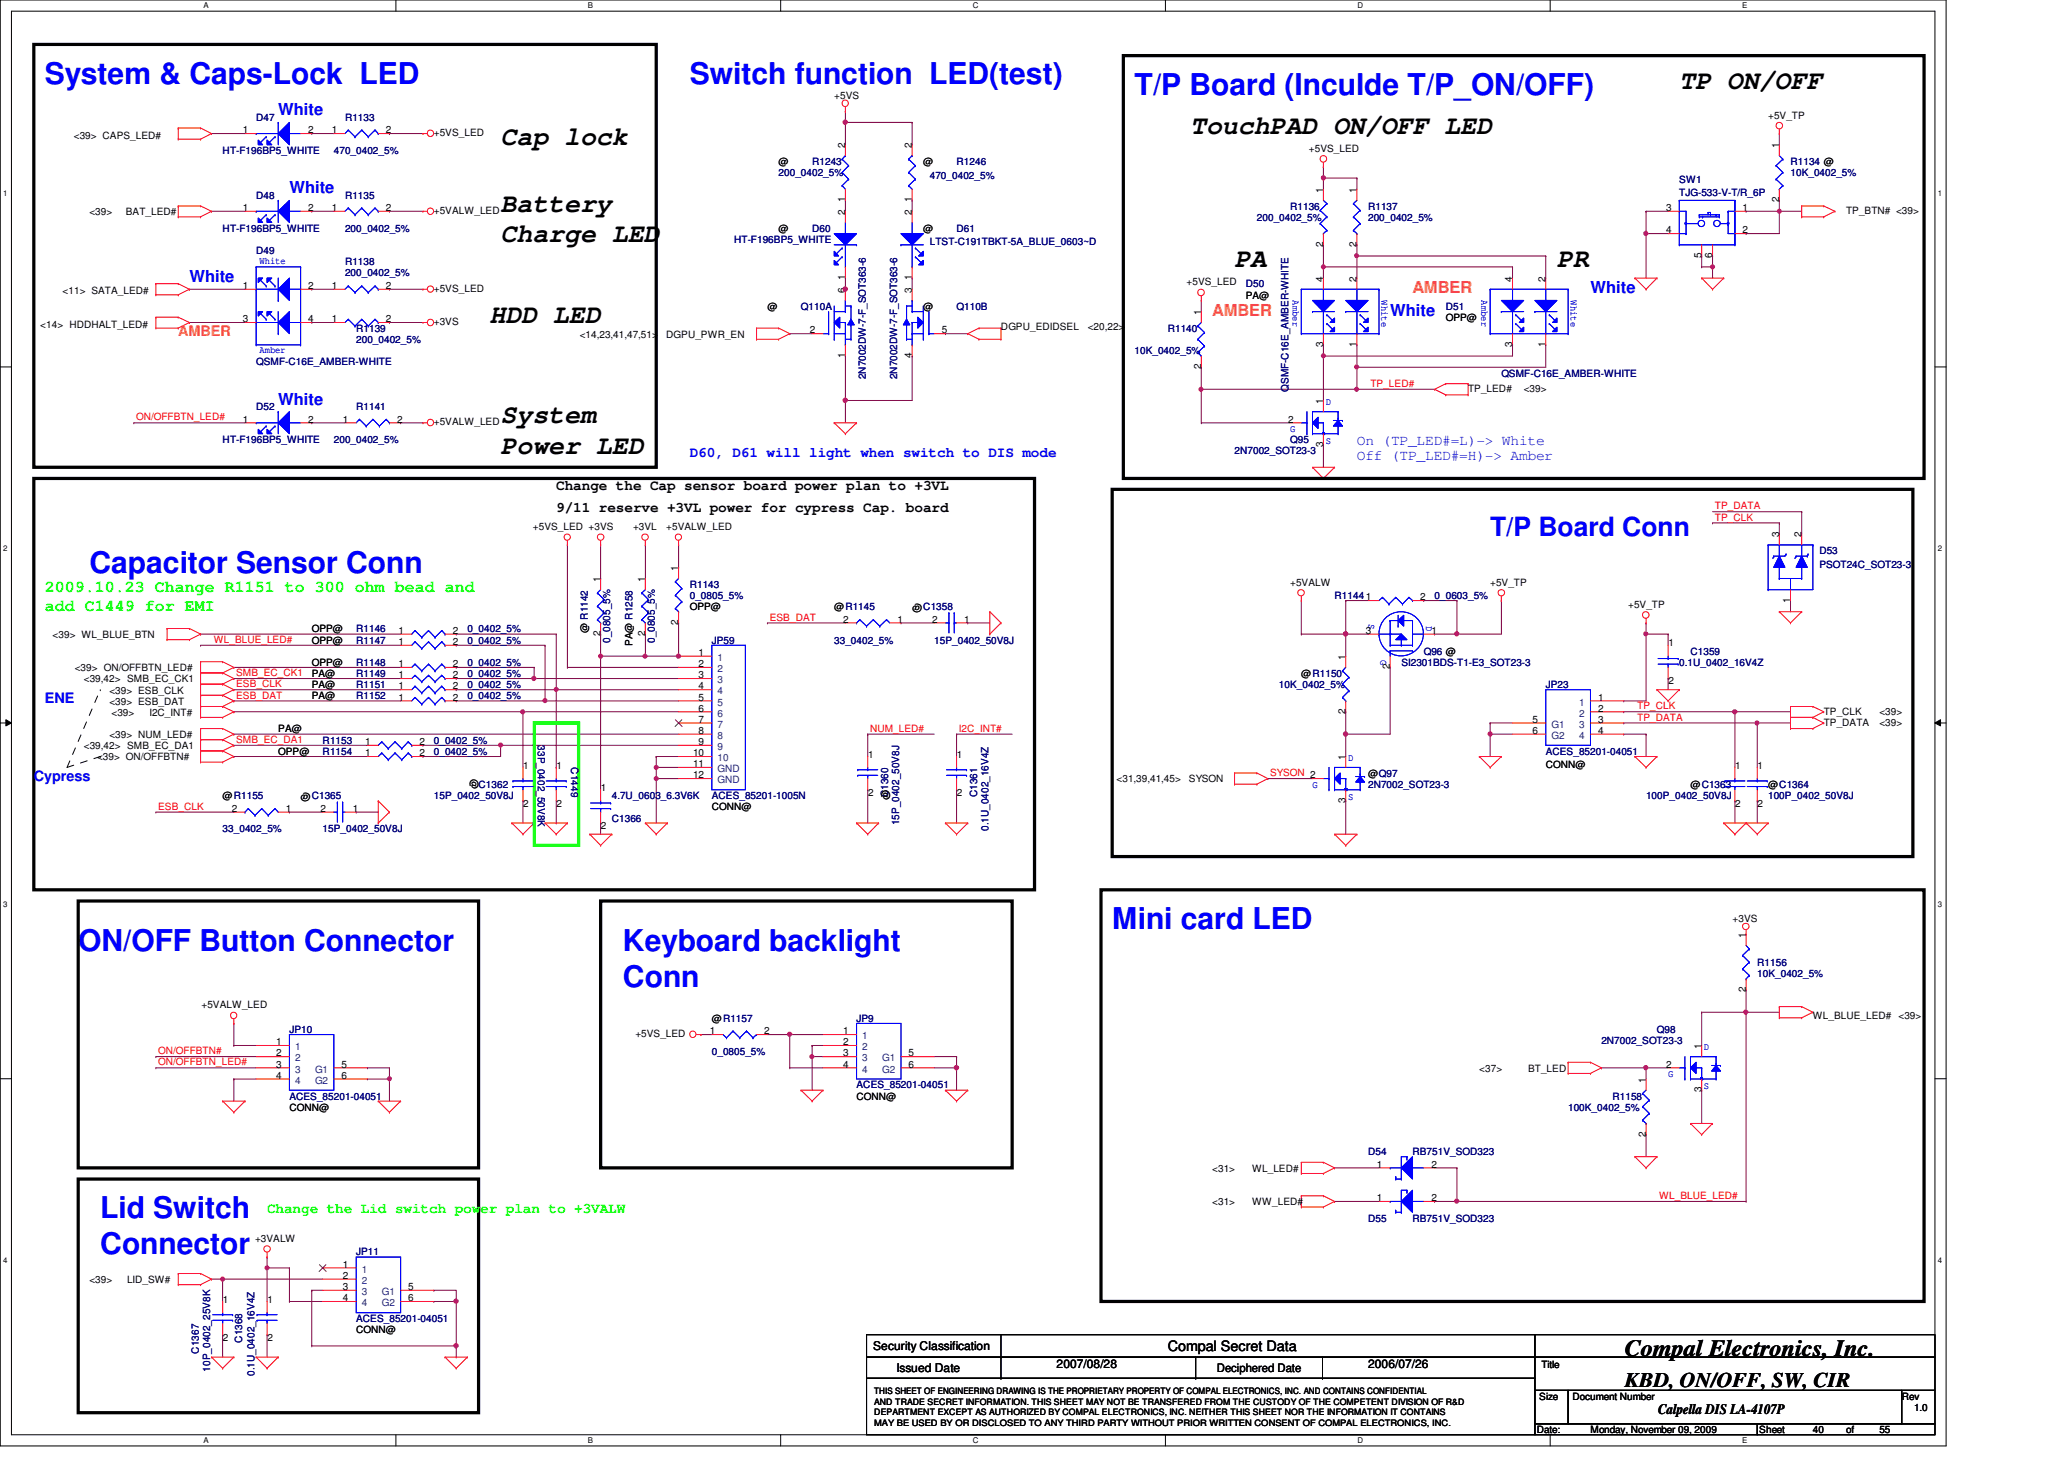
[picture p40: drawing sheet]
<svg xmlns="http://www.w3.org/2000/svg" width="297mm" height="210mm" viewBox="0 0 297 210" stroke-linecap="round" stroke-linejoin="round" font-family="sans-serif">
<defs><g id="words">
<g font-size="4.3" fill="#00f">
<text x="6.4" y="12">System &amp; Caps-Lock LED</text>
<text x="99.3" y="12">Switch function LED(test)</text>
<text x="163.3" y="13.6">T/P Board (Inculde T/P_ON/OFF)</text>
<text x="12.9" y="82.4">Capacitor Sensor Conn</text>
<text x="11.3" y="136.9">ON/OFF Button Connector</text>
<text x="89.7" y="136.9">Keyboard backlight</text>
<text x="160.1" y="133.6">Mini card LED</text>
<text x="89.7" y="142">Conn</text>
<text x="14.4" y="175.3">Lid Switch</text>
<text x="14.4" y="180.4">Connector</text>
</g>
<g font-size="3.8">
<text x="241.7" y="12.9">TP ON/OFF</text>
<text x="72" y="20.9">Cap lock</text>
<text x="171.3" y="19.3">TouchPAD ON/OFF LED</text>
<text x="72" y="30.5">Battery</text>
<text x="72" y="34.9">Charge LED</text>
<text x="177.7" y="38.5">PA</text>
<text x="224.1" y="38.5">PR</text>
<text x="70.4" y="46.5">HDD LED</text>
<text x="72" y="60.9">System</text>
<text x="72" y="65.3">Power LED</text>
</g>
<text font-size="3.8" fill="#00f" x="214.5" y="77.1">T/P Board Conn</text>
<text font-size="3.3" x="233.8" y="195.1">Compal Electronics, Inc.</text>
<text font-size="3" x="233.8" y="199.6">KBD, ON/OFF, SW, CIR</text>
<g font-size="2.4" fill="#00f">
<text x="40" y="16.6">White</text>
<text x="41.7" y="27.8">White</text>
<text x="27.3" y="40.6">White</text>
<text x="200.1" y="45.4">White</text>
<text x="228.9" y="42.2">White</text>
<text x="40" y="58.2">White</text>
</g>
<g font-size="2.4" fill="#ff8000">
<text x="174.5" y="45.4">AMBER</text>
<text x="203.3" y="42.2">AMBER</text>
</g>
<g font-size="2.4" fill="#0f0">
<text x="6.4" y="85.2">2009.10.23 Change R1151 to 300 ohm bead and</text>
<text x="6.4" y="87.8">add C1449 for EMI</text>
</g>
<text font-size="2.1" fill="#ff8000" x="25.7" y="48.3">AMBER</text>
<g font-size="2.1" fill="#00f">
<text x="99.3" y="65.7">D60, D61 will light when switch to DIS mode</text>
<text x="195.3" y="64">On (TP_LED#=L)-&gt; White</text>
<text x="195.3" y="66.2">Off (TP_LED#=H)-&gt; Amber</text>
<text x="6.4" y="101.1">ENE</text>
<text x="4.9" y="112.3">Cypress</text>
</g>
<g font-size="2.1">
<text x="80" y="70.5">Change the Cap sensor board power plan to +3VL</text>
<text x="80" y="73.7">9/11 reserve +3VL power for cypress Cap. board</text>
<text x="168.1" y="194.4">Compal Secret Data</text>
<text x="238.6" y="203.5">Calpella DIS LA-4107P</text>
</g>
<text font-size="2.1" fill="#0f0" x="38.4" y="174.5">Change the Lid switch power plan to +3VALW</text>
<g font-size="1.7">
<text x="125.7" y="194.3">Security Classification</text>
<text x="129" y="197.3">Issued Date</text>
<text x="152.1" y="196.8">2007/08/28</text>
<text x="175.1" y="197.4">Deciphered Date</text>
<text x="196.9" y="196.8">2006/07/26</text>
</g>
<g font-size="1.4" fill="#000080">
<text x="36.9" y="17.4">D47</text>
<text x="49.7" y="17.4">R1133</text>
<text x="32" y="22.2">HT-F196BP5_WHITE</text>
<text x="48" y="22.2">470_0402_5%</text>
<text x="116.9" y="23.7">R1243</text>
<text x="137.7" y="23.7">R1246</text>
<text x="257.7" y="23.7">R1134 @</text>
<text x="36.9" y="28.6">D48</text>
<text x="49.7" y="28.6">R1135</text>
<text x="112.1" y="25.4">200_0402_5%</text>
<text x="133.8" y="25.7">470_0402_5%</text>
<text x="241.7" y="26.3">SW1</text>
<text x="241.7" y="28.2">TJG-533-V-T/R_6P</text>
<text x="257.7" y="25.4">10K_0402_5%</text>
<text x="32" y="33.4">HT-F196BP5_WHITE</text>
<text x="49.7" y="33.4">200_0402_5%</text>
<text x="105.7" y="35">HT-F196BP5_WHITE</text>
<text x="116.9" y="33.4">D60</text>
<text x="133.8" y="35.3">LTST-C191TBKT-5A_BLUE_0603~D</text>
<text x="137.7" y="33.4">D61</text>
<text x="180.9" y="31.7">200_0402_5%</text>
<text x="185.7" y="30.2">R1136</text>
<text x="196.9" y="30.2">R1137</text>
<text x="196.9" y="31.7">200_0402_5%</text>
<text x="36.9" y="36.6">D49</text>
<text x="49.7" y="38.2">R1138</text>
<text x="49.7" y="39.8">200_0402_5%</text>
<text x="179.3" y="41.4">D50</text>
<text x="51.3" y="47.8">R1139</text>
<text x="115.3" y="44.6">Q110A</text>
<text x="137.7" y="44.6">Q110B</text>
<text x="168.1" y="47.8">R1140</text>
<text x="208.1" y="44.6">D51</text>
<text x="36.9" y="52.6">QSMF-C16E_AMBER-WHITE</text>
<text x="51.3" y="49.4">200_0402_5%</text>
<text x="163.3" y="51">10K_0402_5%</text>
<text x="36.9" y="59">D52</text>
<text x="51.3" y="59">R1141</text>
<text x="124.6" y="54.6" transform="rotate(-90 124.6 54.6)">2N7002DW-7-F_SOT363-6</text>
<text x="129.1" y="54.6" transform="rotate(-90 129.1 54.6)">2N7002DW-7-F_SOT363-6</text>
<text x="185.4" y="56.3" transform="rotate(-90 185.4 56.3)">QSMF-C16E_AMBER-WHITE</text>
<text x="216.1" y="54.2">QSMF-C16E_AMBER-WHITE</text>
<text x="32" y="63.8">HT-F196BP5_WHITE</text>
<text x="48" y="63.8">200_0402_5%</text>
<text x="177.7" y="65.4">2N7002_SOT23-3</text>
<text x="185.7" y="63.8">Q95</text>
<text x="261.8" y="79.8">D53</text>
<text x="261.8" y="81.7">PSOT24C_SOT23-3</text>
<text x="99.3" y="84.6">R1143</text>
<text x="99.3" y="86.2">0_0805_5%</text>
<text x="132.9" y="87.8">C1358</text>
<text x="192.1" y="86.2">R11441</text>
<text x="206.5" y="86.2">0_0603_5%</text>
<text x="51.3" y="95.8">R1148</text>
<text x="51.3" y="92.6">R1147</text>
<text x="51.3" y="91">R1146</text>
<text x="67.3" y="95.8">0_0402_5%</text>
<text x="67.3" y="92.6">0_0402_5%</text>
<text x="67.3" y="91">0_0402_5%</text>
<text x="87.8" y="92.5" transform="rotate(-90 87.8 92.5)">0_0805_5%</text>
<text x="94.2" y="92.5" transform="rotate(-90 94.2 92.5)">0_0805_5%</text>
<text x="102.4" y="92.6">JP59</text>
<text x="120.1" y="92.6">33_0402_5%</text>
<text x="134.4" y="92.6">15P_0402_50V8J</text>
<text x="201.7" y="95.8">SI2301BDS-T1-E3_SOT23-3</text>
<text x="204.9" y="94.2">Q96 @</text>
<text x="241.7" y="95.8">0.1U_0402_16V4Z</text>
<text x="243.3" y="94.2">C1359</text>
<text x="51.3" y="100.6">R1152</text>
<text x="51.3" y="99">R1151</text>
<text x="51.3" y="97.4">R1149</text>
<text x="67.3" y="100.6">0_0402_5%</text>
<text x="67.3" y="99">0_0402_5%</text>
<text x="67.3" y="97.4">0_0402_5%</text>
<text x="184.1" y="99">10K_0402_5%</text>
<text x="222.5" y="99">JP23</text>
<text x="46.4" y="107">R1153</text>
<text x="62.4" y="107">0_0402_5%</text>
<text x="77.4" y="107.2" transform="rotate(90 77.4 107.2)">33P_0402_50V8K</text>
<text x="46.4" y="108.6">R1154</text>
<text x="62.4" y="108.6">0_0402_5%</text>
<text x="68.9" y="113.4">C1362</text>
<text x="82.2" y="110.4" transform="rotate(90 82.2 110.4)">C1449</text>
<text x="196.9" y="113.4">2N7002_SOT23-3</text>
<text x="222.5" y="108.6">ACES_85201-04051</text>
<text x="32" y="119.8">33_0402_5%</text>
<text x="44.9" y="115">C1365</text>
<text x="46.4" y="119.8">15P_0402_50V8J</text>
<text x="62.4" y="115">15P_0402_50V8J</text>
<text x="88" y="118.2">C1366</text>
<text x="88" y="115">4.7U_0603_6.3V6K</text>
<text x="102.4" y="115">ACES_85201-1005N</text>
<text x="127.8" y="114.7" transform="rotate(-90 127.8 114.7)">C1360</text>
<text x="129.4" y="118.7" transform="rotate(-90 129.4 118.7)">15P_0402_50V8J</text>
<text x="140.6" y="114.7" transform="rotate(-90 140.6 114.7)">C1361</text>
<text x="142.2" y="119.5" transform="rotate(-90 142.2 119.5)">0.1U_0402_16V4Z</text>
<text x="236.9" y="115">100P_0402_50V8J</text>
<text x="254.5" y="115">100P_0402_50V8J</text>
<text x="252.9" y="139">R1156</text>
<text x="252.9" y="140.6">10K_0402_5%</text>
<text x="41.7" y="148.6">JP10</text>
<text x="123.3" y="147">JP9</text>
<text x="238.5" y="148.6">Q98</text>
<text x="102.4" y="151.8">0_0805_5%</text>
<text x="230.5" y="150.2">2N7002_SOT23-3</text>
<text x="41.7" y="158.2">ACES_85201-04051</text>
<text x="123.3" y="156.6">ACES_85201-04051</text>
<text x="225.7" y="159.8">100K_0402_5%</text>
<text x="232.1" y="158.2">R1158</text>
<text x="196.9" y="166.2">D54</text>
<text x="203.3" y="166.2">RB751V_SOD323</text>
<text x="196.9" y="175.8">D55</text>
<text x="203.3" y="175.8">RB751V_SOD323</text>
<text x="51.3" y="180.6">JP11</text>
<text x="51.3" y="190.2">ACES_85201-04051</text>
<text x="28.6" y="194.7" transform="rotate(-90 28.6 194.7)">C1367</text>
<text x="30.2" y="197.3" transform="rotate(-90 30.2 197.3)">10P_0402_25V8K</text>
<text x="34.8" y="193.2" transform="rotate(-90 34.8 193.2)">C1368</text>
<text x="36.6" y="198" transform="rotate(-90 36.6 198)">0.1U_0402_16V4Z</text>
</g>
<g font-size="1.4">
<text x="120.1" y="14.2">+5VS</text>
<text x="254.5" y="17.1">+5V_TP</text>
<text x="10.6" y="19.9">&lt;39&gt; CAPS_LED#</text>
<text x="35" y="19.2">1</text>
<text x="44.4" y="19.2">2</text>
<text x="47.7" y="19.2">1</text>
<text x="55.5" y="19.2">2</text>
<text x="62.4" y="19.6">+5VS_LED</text>
<text x="112.1" y="23.7">@</text>
<text x="121.6" y="21.3" transform="rotate(-90 121.6 21.3)">2</text>
<text x="131.2" y="21.3" transform="rotate(-90 131.2 21.3)">2</text>
<text x="132.9" y="23.7">@</text>
<text x="188.4" y="21.8">+5VS_LED</text>
<text x="256" y="21.3" transform="rotate(-90 256 21.3)">1</text>
<text x="121.6" y="29.1" transform="rotate(-90 121.6 29.1)">1</text>
<text x="131.2" y="29.1" transform="rotate(-90 131.2 29.1)">1</text>
<text x="190.4" y="27.7" transform="rotate(-90 190.4 27.7)">1</text>
<text x="195.2" y="27.7" transform="rotate(-90 195.2 27.7)">1</text>
<text x="256" y="29.1" transform="rotate(-90 256 29.1)">2</text>
<text x="12.9" y="31">&lt;39&gt;</text>
<text x="18.1" y="31">BAT_LED#</text>
<text x="35" y="30.4">1</text>
<text x="44.4" y="30.4">2</text>
<text x="47.7" y="30.4">1</text>
<text x="55.5" y="30.4">2</text>
<text x="62.4" y="30.8">+5VALW_LED</text>
<text x="112.1" y="33.4">@</text>
<text x="121.6" y="30.9" transform="rotate(-90 121.6 30.9)">2</text>
<text x="131.2" y="30.9" transform="rotate(-90 131.2 30.9)">2</text>
<text x="132.9" y="33.4">@</text>
<text x="190.4" y="35.5" transform="rotate(-90 190.4 35.5)">2</text>
<text x="195.2" y="35.5" transform="rotate(-90 195.2 35.5)">2</text>
<text x="239.8" y="30.4">3</text>
<text x="239.8" y="33.6">4</text>
<text x="250.8" y="33.6">2</text>
<text x="250.8" y="30.4">1</text>
<text x="265.7" y="30.8">TP_BTN# &lt;39&gt;</text>
<text x="35" y="41.6">1</text>
<text x="44.4" y="41.6">2</text>
<text x="47.7" y="41.6">1</text>
<text x="55.5" y="41.6">2</text>
<text x="62.4" y="42">+5VS_LED</text>
<text x="121.6" y="40.3" transform="rotate(-90 121.6 40.3)">1</text>
<text x="131.2" y="40.3" transform="rotate(-90 131.2 40.3)">1</text>
<text x="170.8" y="41.1">+5VS_LED</text>
<text x="190.4" y="40.5" transform="rotate(-90 190.4 40.5)">4</text>
<text x="195.2" y="40.5" transform="rotate(-90 195.2 40.5)">2</text>
<text x="217.6" y="40.5" transform="rotate(-90 217.6 40.5)">4</text>
<text x="222.4" y="40.5" transform="rotate(-90 222.4 40.5)">2</text>
<text x="244.9" y="37.1" transform="rotate(-90 244.9 37.1)">5</text>
<text x="246.4" y="37.1" transform="rotate(-90 246.4 37.1)">6</text>
<text x="5.8" y="47.1">&lt;14&gt; HDDHALT_LED#</text>
<text x="9" y="42.3">&lt;11&gt; SATA_LED#</text>
<text x="35" y="46.4">3</text>
<text x="44.4" y="46.4">4</text>
<text x="47.7" y="46.4">1</text>
<text x="55.5" y="46.4">2</text>
<text x="62.4" y="46.8">+3VS</text>
<text x="110.4" y="44.6">@</text>
<text x="116.5" y="48">2</text>
<text x="121.6" y="42.1" transform="rotate(-90 121.6 42.1)">6</text>
<text x="131.2" y="42.1" transform="rotate(-90 131.2 42.1)">3</text>
<text x="132.9" y="44.6">@</text>
<text x="135.5" y="48">5</text>
<text x="144.1" y="47.5">DGPU_EDIDSEL</text>
<text x="156.5" y="47.5">&lt;20,22&gt;</text>
<text x="172.8" y="45.3" transform="rotate(-90 172.8 45.3)">1</text>
<text x="179.3" y="43">PA@</text>
<text x="208.1" y="46.2">OPP@</text>
<text x="83.4" y="48.6">&lt;14,23,41,47,51&gt;</text>
<text x="95.9" y="48.6">DGPU_PWR_EN</text>
<text x="121.6" y="51.5" transform="rotate(-90 121.6 51.5)">1</text>
<text x="131.2" y="51.5" transform="rotate(-90 131.2 51.5)">4</text>
<text x="172.8" y="53.1" transform="rotate(-90 172.8 53.1)">2</text>
<text x="190.4" y="49.9" transform="rotate(-90 190.4 49.9)">3</text>
<text x="195.2" y="49.9" transform="rotate(-90 195.2 49.9)">1</text>
<text x="217.6" y="49.9" transform="rotate(-90 217.6 49.9)">3</text>
<text x="222.4" y="49.9" transform="rotate(-90 222.4 49.9)">1</text>
<text x="190.4" y="58.1" transform="rotate(-90 190.4 58.1)">1</text>
<text x="211.3" y="56.4">TP_LED#</text>
<text x="219.3" y="56.4">&lt;39&gt;</text>
<text x="35" y="60.8">1</text>
<text x="44.4" y="60.8">2</text>
<text x="49.4" y="60.8">1</text>
<text x="57.1" y="60.8">2</text>
<text x="62.4" y="61.2">+5VALW_LED</text>
<text x="185.4" y="60.8">2</text>
<text x="190.4" y="64.3" transform="rotate(-90 190.4 64.3)">3</text>
<text x="76.7" y="76.2">+5VS_LED +3VS</text>
<text x="91.1" y="76.2">+3VL</text>
<text x="95.9" y="76.2">+5VALW_LED</text>
<text x="256" y="77.3" transform="rotate(-90 256 77.3)">3</text>
<text x="259.2" y="77.3" transform="rotate(-90 259.2 77.3)">2</text>
<text x="86.4" y="83.7" transform="rotate(-90 86.4 83.7)">1</text>
<text x="92.8" y="83.7" transform="rotate(-90 92.8 83.7)">1</text>
<text x="97.6" y="82.1" transform="rotate(-90 97.6 82.1)">1</text>
<text x="97.6" y="89.9" transform="rotate(-90 97.6 89.9)">2</text>
<text x="99.3" y="87.8">OPP@</text>
<text x="120.1" y="87.8">@R1145</text>
<text x="121.4" y="89.6">2</text>
<text x="129.2" y="89.6">1</text>
<text x="132.7" y="87" transform="rotate(180 132.7 87)">@</text>
<text x="134.2" y="89.6">2</text>
<text x="138.8" y="89.6">1</text>
<text x="185.7" y="84.2">+5VALW</text>
<text x="204.4" y="86.4">2</text>
<text x="214.5" y="84.2">+5V_TP</text>
<text x="234.3" y="87.5">+5V_TP</text>
<text x="257.6" y="86.7" transform="rotate(-90 257.6 86.7)">1</text>
<text x="7.6" y="91.8">&lt;39&gt; WL_BLUE_BTN</text>
<text x="44.9" y="95.8">OPP@</text>
<text x="44.9" y="92.6">OPP@</text>
<text x="44.9" y="91">OPP@</text>
<text x="57.4" y="96">1</text>
<text x="57.4" y="92.8">1</text>
<text x="57.4" y="91.2">1</text>
<text x="65.1" y="96">2</text>
<text x="65.1" y="92.8">2</text>
<text x="65.1" y="91.2">2</text>
<text x="84.6" y="91.1" transform="rotate(-90 84.6 91.1)">@ R1142</text>
<text x="86.4" y="91.5" transform="rotate(-90 86.4 91.5)">2</text>
<text x="91" y="93" transform="rotate(-90 91 93)">PA@ R1258</text>
<text x="92.8" y="91.5" transform="rotate(-90 92.8 91.5)">2</text>
<text x="100.5" y="94.4">1</text>
<text x="100.5" y="96">2</text>
<text x="193.6" y="94.9" transform="rotate(-90 193.6 94.9)">1</text>
<text x="196.6" y="91.2">3</text>
<text x="206" y="91.2">1</text>
<text x="240.1" y="93">1</text>
<text x="10.7" y="96.6">&lt;39&gt; ON/OFFBTN_LED#</text>
<text x="12.1" y="98.2">&lt;39,42&gt; SMB_EC_CK1</text>
<text x="15.7" y="101.4">&lt;39&gt; ESB_DAT</text>
<text x="15.7" y="99.8">&lt;39&gt; ESB_CLK</text>
<text x="44.9" y="100.6">PA@</text>
<text x="44.9" y="99">PA@</text>
<text x="44.9" y="97.4">PA@</text>
<text x="57.4" y="100.8">1</text>
<text x="57.4" y="99.2">1</text>
<text x="57.4" y="97.6">1</text>
<text x="65.1" y="100.8">2</text>
<text x="65.1" y="99.2">2</text>
<text x="65.1" y="97.6">2</text>
<text x="100.5" y="97.6">3</text>
<text x="100.5" y="99.2">4</text>
<text x="100.5" y="100.8">5</text>
<text x="187.3" y="97.4">@R1150</text>
<text x="200" y="96.3" transform="rotate(-90 200 96.3)">2</text>
<text x="230" y="100.8">1</text>
<text x="240.1" y="98.5">2</text>
<text x="12.1" y="107.8">&lt;39,42&gt; SMB_EC_DA1</text>
<text x="15.7" y="106.2">&lt;39&gt; NUM_LED#</text>
<text x="16" y="103">&lt;39&gt;</text>
<text x="21.5" y="103">I2C_INT#</text>
<text x="40" y="105.4">PA@</text>
<text x="52.5" y="107.2">1</text>
<text x="60.4" y="107.2">2</text>
<text x="100.5" y="102.4">6</text>
<text x="100.5" y="104">7</text>
<text x="100.5" y="105.6">8</text>
<text x="100.5" y="107.2">9</text>
<text x="193.6" y="102.7" transform="rotate(-90 193.6 102.7)">2</text>
<text x="220.6" y="104">5</text>
<text x="220.6" y="105.6">6</text>
<text x="230" y="102.4">2</text>
<text x="230" y="104">3</text>
<text x="230" y="105.6">4</text>
<text x="262.5" y="102.8">TP_CLK</text>
<text x="262.5" y="104.4">TP_DATA</text>
<text x="270.5" y="102.8">&lt;39&gt;</text>
<text x="270.5" y="104.4">&lt;39&gt;</text>
<text x="14" y="109.4">&lt;39&gt; ON/OFFBTN#</text>
<text x="40" y="108.6">OPP@</text>
<text x="52.5" y="108.8">1</text>
<text x="60.4" y="108.8">2</text>
<text x="67.8" y="112" transform="rotate(90 67.8 112)">@</text>
<text x="75.3" y="110.6">1</text>
<text x="80.1" y="110.6">1</text>
<text x="86.5" y="113.8">1</text>
<text x="99.7" y="108.8">10</text>
<text x="99.7" y="110.4">11</text>
<text x="99.7" y="112">12</text>
<text x="124.9" y="109">1</text>
<text x="127" y="113.6" transform="rotate(90 127 113.6)">@</text>
<text x="137.7" y="109">1</text>
<text x="160.7" y="112.6">&lt;31,39,41,45&gt;</text>
<text x="171.1" y="112.6">SYSON</text>
<text x="193.6" y="109.3" transform="rotate(-90 193.6 109.3)">1</text>
<text x="196.9" y="111.8">@Q97</text>
<text x="222.5" y="110.5">CONN@</text>
<text x="243.3" y="113.4">@C1363</text>
<text x="249.7" y="110.6">1</text>
<text x="252.9" y="110.6">1</text>
<text x="254.5" y="113.4">@C1364</text>
<text x="32" y="115">@R1155</text>
<text x="33.4" y="116.8">2</text>
<text x="41.1" y="116.8">1</text>
<text x="44.7" y="114.2" transform="rotate(180 44.7 114.2)">@</text>
<text x="46.1" y="116.8">2</text>
<text x="50.8" y="116.8">1</text>
<text x="75.3" y="116.1">2</text>
<text x="80.1" y="116.1">2</text>
<text x="86.5" y="119.3">2</text>
<text x="102.4" y="116.6">CONN@</text>
<text x="124.9" y="114.5">2</text>
<text x="137.7" y="114.5">2</text>
<text x="193.6" y="115.5" transform="rotate(-90 193.6 115.5)">3</text>
<text x="249.7" y="116.1">2</text>
<text x="252.9" y="116.1">2</text>
<text x="249.3" y="132.6">+3VS</text>
<text x="251.2" y="134.9" transform="rotate(-90 251.2 134.9)">1</text>
<text x="251.2" y="142.7" transform="rotate(-90 251.2 142.7)">2</text>
<text x="29" y="145.1">+5VALW_LED</text>
<text x="91.4" y="149.2">+5VS_LED</text>
<text x="102.1" y="148.8">1</text>
<text x="102.4" y="147">@R1157</text>
<text x="110" y="148.8">2</text>
<text x="121.4" y="148.8">1</text>
<text x="260.9" y="146.6">WL_BLUE_LED#</text>
<text x="273.2" y="146.6">&lt;39&gt;</text>
<text x="39.7" y="150.4">1</text>
<text x="39.7" y="152">2</text>
<text x="39.7" y="153.6">3</text>
<text x="39.7" y="155.2">4</text>
<text x="49.1" y="153.6">5</text>
<text x="49.1" y="155.2">6</text>
<text x="121.4" y="150.4">2</text>
<text x="121.4" y="152">3</text>
<text x="121.4" y="153.6">4</text>
<text x="130.8" y="152">5</text>
<text x="130.8" y="153.6">6</text>
<text x="212.9" y="154.2">&lt;37&gt;</text>
<text x="219.9" y="154.2">BT_LED</text>
<text x="236.9" y="155.7" transform="rotate(-90 236.9 155.7)">1</text>
<text x="239.8" y="153.6">2</text>
<text x="244.9" y="150.9" transform="rotate(-90 244.9 150.9)">1</text>
<text x="41.7" y="159.8">CONN@</text>
<text x="123.3" y="158.2">CONN@</text>
<text x="244.9" y="157.1" transform="rotate(-90 244.9 157.1)">3</text>
<text x="198.2" y="168">1</text>
<text x="206" y="168">2</text>
<text x="236.9" y="163.5" transform="rotate(-90 236.9 163.5)">2</text>
<text x="174.5" y="173.4">&lt;31&gt;</text>
<text x="174.5" y="168.6">&lt;31&gt;</text>
<text x="180.2" y="173.4">WW_LED#</text>
<text x="180.2" y="168.6">WL_LED#</text>
<text x="198.2" y="172.8">1</text>
<text x="206" y="172.8">2</text>
<text x="36.7" y="178.6">+3VALW</text>
<text x="12.9" y="184.6">&lt;39&gt;</text>
<text x="18.3" y="184.6">LID_SW#</text>
<text x="49.4" y="182.4">1</text>
<text x="49.4" y="184">2</text>
<text x="49.4" y="185.6">3</text>
<text x="58.8" y="185.6">5</text>
<text x="32.1" y="187.5">1</text>
<text x="38.5" y="187.5">1</text>
<text x="49.4" y="187.2">4</text>
<text x="51.3" y="191.8">CONN@</text>
<text x="58.8" y="187.2">6</text>
<text x="32.1" y="192.9">2</text>
<text x="38.5" y="192.9">2</text>
<text x="221.8" y="196.8">Title</text>
<text x="221.5" y="201.4">Size</text>
<text x="226.3" y="201.4">Document Number</text>
<text x="273.7" y="201.4">Rev</text>
<text x="275.5" y="203">1.0</text>
<text x="221.2" y="206.2">Date:</text>
<text x="228.9" y="206.2">Monday, November 09, 2009</text>
<text x="253.2" y="206.2">Sheet</text>
<text x="260.9" y="206.2">40</text>
<text x="265.7" y="206.2">of</text>
<text x="270.5" y="206.2">55</text>
</g>
<g font-size="1.4" fill="#00f">
<text x="37.3" y="38">White</text>
<text x="186.1" y="43.2" transform="rotate(90 186.1 43.2)">Amber</text>
<text x="198.8" y="43.2" transform="rotate(90 198.8 43.2)">White</text>
<text x="213.2" y="43.2" transform="rotate(90 213.2 43.2)">Amber</text>
<text x="226.1" y="43.2" transform="rotate(90 226.1 43.2)">White</text>
<text x="37.3" y="50.8">Amber</text>
<text x="190.8" y="58.3">D</text>
<text x="185.7" y="62.1">G</text>
<text x="190.8" y="63.9">S</text>
<text x="196.9" y="89.8" transform="rotate(90 196.9 89.8)">S</text>
<text x="198.7" y="94.9" transform="rotate(90 198.7 94.9)">G</text>
<text x="205.2" y="90.1" transform="rotate(90 205.2 90.1)">D</text>
<text x="188.9" y="113.4">G</text>
<text x="194" y="109.5">D</text>
<text x="194" y="115.1">S</text>
<text x="240.1" y="155">G</text>
<text x="245.2" y="151.1">D</text>
<text x="245.2" y="156.7">S</text>
</g>
<g font-size="1.4" fill="#f00">
<text x="197.2" y="55.7">TP_LED#</text>
<text x="19.6" y="60.5">ON/OFFBTN_LED#</text>
<text x="246.8" y="73.3">TP_DATA</text>
<text x="246.8" y="74.9">TP_CLK</text>
<text x="110.8" y="89.3">ESB_DAT</text>
<text x="30.8" y="92.5">WL_BLUE_LED#</text>
<text x="34" y="98.9">ESB_CLK</text>
<text x="34" y="100.5">ESB_DAT</text>
<text x="34" y="97.3">SMB_EC_CK1</text>
<text x="34" y="106.9">SMB_EC_DA1</text>
<text x="125.2" y="105.3">NUM_LED#</text>
<text x="138" y="105.3">I2C_INT#</text>
<text x="235.6" y="103.7">TP_DATA</text>
<text x="235.6" y="102.1">TP_CLK</text>
<text x="182.8" y="111.7">SYSON 2</text>
<text x="22.8" y="116.5">ESB_CLK</text>
<text x="22.8" y="153.3">ON/OFFBTN_LED#</text>
<text x="22.8" y="151.7">ON/OFFBTN#</text>
<text x="238.8" y="172.5">WL_BLUE_LED#</text>
</g>
<g font-size="1.4" fill="#004080">
<text x="103.2" y="95.1">1</text>
<text x="103.2" y="96.7">2</text>
<text x="103.2" y="98.3">3</text>
<text x="103.2" y="99.9">4</text>
<text x="103.2" y="101.5">5</text>
<text x="227.3" y="101.5">1</text>
<text x="103.2" y="103.1">6</text>
<text x="103.2" y="104.7">7</text>
<text x="103.2" y="106.3">8</text>
<text x="103.2" y="107.9">9</text>
<text x="223.3" y="104.7">G1</text>
<text x="223.3" y="106.3">G2</text>
<text x="227.3" y="103.1">2</text>
<text x="227.3" y="104.7">3</text>
<text x="227.3" y="106.3">4</text>
<text x="103.2" y="109.5">10</text>
<text x="103.2" y="111.1">GND</text>
<text x="103.2" y="112.7">GND</text>
<text x="124.1" y="149.5">1</text>
<text x="42.5" y="151.1">1</text>
<text x="42.5" y="152.7">2</text>
<text x="42.5" y="154.3">3</text>
<text x="42.5" y="155.9">4</text>
<text x="45.3" y="154.3">G1</text>
<text x="45.3" y="155.9">G2</text>
<text x="124.1" y="151.1">2</text>
<text x="124.1" y="152.7">3</text>
<text x="124.1" y="154.3">4</text>
<text x="127" y="152.7">G1</text>
<text x="127" y="154.3">G2</text>
<text x="52.1" y="183.1">1</text>
<text x="52.1" y="184.7">2</text>
<text x="52.1" y="186.3">3</text>
<text x="52.1" y="187.9">4</text>
<text x="54.9" y="186.3">G1</text>
<text x="54.9" y="187.9">G2</text>
</g>
<g font-size="1.3">
<text x="125.8" y="203.6">DEPARTMENT EXCEPT AS AUTHORIZED BY COMPAL ELECTRONICS, INC. NEITHER THIS SHEET NOR THE INFORMATION IT CONTAINS</text>
<text x="125.8" y="200.6">THIS SHEET OF ENGINEERING DRAWING IS THE PROPRIETARY PROPERTY OF COMPAL ELECTRONICS, INC. AND CONTAINS CONFIDENTIAL</text>
<text x="125.8" y="202.1">AND TRADE SECRET INFORMATION. THIS SHEET MAY NOT BE TRANSFERED FROM THE CUSTODY OF THE COMPETENT DIVISION OF R&amp;D</text>
<text x="125.8" y="205.1">MAY BE USED BY OR DISCLOSED TO ANY THIRD PARTY WITHOUT PRIOR WRITTEN CONSENT OF COMPAL ELECTRONICS, INC.</text>
</g>
<g font-size="1.1">
<text x="29.3" y="1.1">A</text>
<text x="84.6" y="1.1">B</text>
<text x="140" y="1.1">C</text>
<text x="195.4" y="1.1">D</text>
<text x="250.7" y="1.1">E</text>
<text x=".5" y="28.2">1</text>
<text x="278.9" y="28.2">1</text>
<text x=".5" y="79.3">2</text>
<text x="278.9" y="79.3">2</text>
<text x=".5" y="130.6">3</text>
<text x="278.9" y="130.6">3</text>
<text x=".5" y="181.7">4</text>
<text x="278.9" y="181.7">4</text>
<text x="29.3" y="207.6">A</text>
<text x="84.6" y="207.6">B</text>
<text x="140" y="207.6">C</text>
<text x="195.4" y="207.6">D</text>
<text x="250.7" y="207.6">E</text>
</g>
</g></defs>
<path d="M0 0h280.1v208h-280.1zM1.6 1.6h276.9v204.8h-276.9z" fill="none" stroke="#000" stroke-width=".14"/>
<g fill="#fff">
<path d="M29.3 .2h.7v1.2h-.7z"/>
<path d="M29.3 206.6h.7v1.2h-.7z"/>
</g>
<path d="M57 0v1.6M57 206.4v1.6" fill="none" stroke="#000" stroke-width=".14"/>
<g fill="#fff">
<path d="M84.6 .2h.7v1.2h-.7z"/>
<path d="M84.6 206.6h.7v1.2h-.7z"/>
</g>
<path d="M112.3 0v1.6M112.3 206.4v1.6" fill="none" stroke="#000" stroke-width=".14"/>
<g fill="#fff">
<path d="M140 .2h.8v1.2h-.8z"/>
<path d="M140 206.6h.8v1.2h-.8z"/>
</g>
<path d="M167.7 0v1.6M167.7 206.4v1.6" fill="none" stroke="#000" stroke-width=".14"/>
<g fill="#fff">
<path d="M195.4 .2h.7v1.2h-.7z"/>
<path d="M195.4 206.6h.7v1.2h-.7z"/>
</g>
<path d="M223.1 0v1.6M223.1 206.4v1.6" fill="none" stroke="#000" stroke-width=".14"/>
<g fill="#fff">
<path d="M250.7 .2h.8v1.2h-.8z"/>
<path d="M250.7 206.6h.8v1.2h-.8z"/>
<path d="M.5 27.2h.6v1.2h-.6z"/>
<path d="M278.9 27.2h.6v1.2h-.6z"/>
<path d="M.5 78.4h.6v1.1h-.6z"/>
<path d="M278.9 78.4h.6v1.1h-.6z"/>
</g>
<path d="M0 52.8h1.6M278.5 52.8h1.6" fill="none" stroke="#000" stroke-width=".14"/>
<g fill="#fff">
<path d="M.5 129.6h.6v1.2h-.6z"/>
<path d="M278.9 129.6h.6v1.2h-.6z"/>
</g>
<path d="M0 104h1.6M.8 103.5l.8 .5-.8 .4zM278.5 104l.8-.5v.9zM278.5 104h1.6" fill="none" stroke="#000" stroke-width=".14"/>
<path d="M.8 103.5l.8 .5-.8 .4zM278.5 104l.8-.5v.9z" fill="#000"/>
<g fill="#fff">
<path d="M.5 180.8h.6v1.1h-.6z"/>
<path d="M278.9 180.8h.6v1.1h-.6z"/>
</g>
<path d="M0 155.2h1.6M278.5 155.2h1.6" fill="none" stroke="#000" stroke-width=".14"/>
<g fill="none" stroke="#800040" stroke-width=".14">
<path d="M30.4 19.2h.1M30.4 19.2h4.9M44.9 19.2h.1M44.9 19.2h3.1M56 19.2h.1M56 19.2h4.9M30.4 30.4h.1M30.4 30.4h4.9M44.9 30.4h.1M44.9 30.4h3.1M56 30.4h.1M56 30.4h4.9"/>
<path d="M27.3 46.4h.1M27.3 41.6h.1M27.3 41.6h8M27.3 46.4h8M44.9 41.6h.1M44.9 46.4h.1M44.9 41.6h3.1M44.9 46.4h3.1M56 41.6h.1M56 46.4h.1M56 41.6h4.9M56 46.4h4.9"/>
<path d="M19.3 60.8h.1M19.3 60.8h16M44.9 60.8h.1M44.9 60.8h4.8M57.7 60.8h.1M57.7 60.8h3.2M33.7 99.2h.1M33.7 99.2h24M80 99.2h.1M80 99.2h17.7M33.7 100.8h.1M33.7 100.8h24"/>
</g>
<circle cx="80" cy="99.2" r=".3" fill="#f0f"/>
<circle cx="80" cy="99.2" r=".3" fill="none" stroke="#f0f" stroke-width=".14"/>
<path d="M33.7 96h.1M33.7 96h24M65.7 92.8h.1M65.7 92.8h12.7M78.4 92.8h.1M78.4 92.8v8M78.4 100.8h.1M78.4 100.8h19.3" fill="none" stroke="#800040" stroke-width=".14"/>
<circle cx="78.4" cy="100.8" r=".3" fill="#f0f"/>
<circle cx="78.4" cy="100.8" r=".3" fill="none" stroke="#f0f" stroke-width=".14"/>
<g fill="none" stroke="#800040" stroke-width=".14">
<path d="M28.9 91.2h.1M28.9 92.8h.1M28.9 91.2h28.8M28.9 92.8h28.8M33.7 97.6h.1M33.7 97.6h24M65.7 96h.1M65.7 97.6h.1M65.7 91.2h.1M65.7 96h11.2M65.7 97.6h32M65.7 91.2h14.3"/>
<path d="M76.9 96h.1M76.9 97.6h.1M76.9 96v1.6M80 91.2h.1M80 91.2v8M22.4 116.8h.1M22.4 116.8h11.3M41.7 116.8h.1M41.7 116.8h4.7M51.3 116.8h.1M51.3 116.8h3.1M65.7 100.8h.1"/>
<path d="M65.7 100.8h12.7"/>
</g>
<circle cx="76.8" cy="97.6" r=".31" fill="#f0f"/>
<circle cx="76.8" cy="97.6" r=".31" fill="none" stroke="#f0f" stroke-width=".14"/>
<path d="M75.3 102.4h.1M75.3 102.4h22.4" fill="none" stroke="#800040" stroke-width=".14"/>
<circle cx="75.2" cy="102.4" r=".3" fill="#f0f"/>
<circle cx="75.2" cy="102.4" r=".3" fill="none" stroke="#f0f" stroke-width=".14"/>
<g fill="none" stroke="#800040" stroke-width=".14">
<path d="M81.7 78.4h.1M81.7 78.4v17.6M81.7 96h.1M81.7 96h16M86.4 94.4h.1M86.4 94.4v19.2M33.7 105.6h.1M33.7 102.4h.1M33.7 107.2h.1M33.7 105.6h64M33.7 102.4h41.6M33.7 107.2h19.2"/>
<path d="M72 107.2h.1M72 107.2h25.7M75.3 115.2h.1M75.3 102.4h.1M75.3 102.4v8M75.3 115.2v3.2M94.4 108.8h.1M94.4 112h.1M94.4 108.8h3.3M94.4 112v6.4"/>
</g>
<circle cx="72" cy="107.2" r=".3" fill="#f0f"/>
<circle cx="72" cy="107.2" r=".3" fill="none" stroke="#f0f" stroke-width=".14"/>
<path d="M97.7 89.6h.1M97.7 89.6v4.8" fill="none" stroke="#800040" stroke-width=".14"/>
<circle cx="97.6" cy="94.4" r=".31" fill="#f0f"/>
<circle cx="97.6" cy="94.4" r=".31" fill="none" stroke="#f0f" stroke-width=".14"/>
<path d="M94.4 110.4h.1M94.4 110.4h3.3" fill="none" stroke="#800040" stroke-width=".14"/>
<circle cx="94.4" cy="110.4" r=".3" fill="#f0f"/>
<circle cx="94.4" cy="110.4" r=".3" fill="none" stroke="#f0f" stroke-width=".14"/>
<path d="M94.4 108.8h.1M94.4 112h.1M94.4 108.8v1.6M94.4 112h3.3" fill="none" stroke="#800040" stroke-width=".14"/>
<circle cx="94.4" cy="112" r=".3" fill="#f0f"/>
<circle cx="94.4" cy="112" r=".3" fill="none" stroke="#f0f" stroke-width=".14"/>
<g fill="none" stroke="#800040" stroke-width=".14">
<path d="M65.7 99.2h.1M65.7 99.2h14.3M86.4 91.2h.1M86.4 91.2v3.2M92.9 94.4h.1M92.9 94.4h4.8M33.7 108.8h.1M33.7 108.8h19.2M60.9 108.8h.1M60.9 107.2h.1M60.9 107.2h11.1M72 107.2h.1"/>
<path d="M72 107.2v1.6h-11.1M86.4 118.4h.1M86.4 118.4v1.6M94.4 110.4h.1M94.4 110.4v1.6M124.9 113.6h.1M124.9 105.6h.1M124.9 105.6v3.2M124.9 113.6v4.8M124.9 105.6h9.5M137.7 105.6h.1M137.7 113.6h.1"/>
<path d="M137.7 105.6h8M137.7 105.6v3.2M137.7 113.6v4.8"/>
</g>
<circle cx="86.4" cy="94.4" r=".3" fill="#f0f"/>
<circle cx="86.4" cy="94.4" r=".3" fill="none" stroke="#f0f" stroke-width=".14"/>
<path d="M113.7 148.8h.1M113.7 148.8h4.7M116.9 150.4h.1M116.9 152h.1M116.9 150.4h1.5M116.9 152h1.5M134.4 152h3.3M134.4 153.6h3.3M137.7 152h.1M137.7 153.6h.1" fill="none" stroke="#800040" stroke-width=".14"/>
<circle cx="113.6" cy="148.8" r=".31" fill="#f0f"/>
<circle cx="113.6" cy="148.8" r=".31" fill="none" stroke="#f0f" stroke-width=".14"/>
<path d="M116.9 152h.1M116.9 152v4.8" fill="none" stroke="#800040" stroke-width=".14"/>
<circle cx="116.8" cy="152" r=".3" fill="#f0f"/>
<circle cx="116.8" cy="152" r=".3" fill="none" stroke="#f0f" stroke-width=".14"/>
<path d="M137.7 153.6h.1M137.7 153.6v3.2" fill="none" stroke="#800040" stroke-width=".14"/>
<circle cx="137.6" cy="153.6" r=".32" fill="#f0f"/>
<circle cx="137.6" cy="153.6" r=".32" fill="none" stroke="#f0f" stroke-width=".14"/>
<g fill="none" stroke="#800040" stroke-width=".14">
<path d="M100.9 148.8h.1M100.9 148.8h1.5M110.4 148.8h3.3M113.7 148.8h.1M113.7 153.6h.1M113.7 148.8v4.8M113.7 153.6h4.7M116.9 150.4h.1M116.9 150.4v1.6M137.7 152h.1M137.7 152v1.6M30.4 184h.1"/>
<path d="M30.4 184h1.6M32 184h.1M32 184v3.2M38.4 182.4h.1M38.4 182.4v4.8"/>
</g>
<circle cx="38.4" cy="182.4" r=".3" fill="#f0f"/>
<circle cx="38.4" cy="182.4" r=".3" fill="none" stroke="#f0f" stroke-width=".14"/>
<path d="M32 192h.1M32 184h.1M32 192v3.2M32 184h14.4M44.9 185.6h.1M44.9 185.6v8M44.9 185.6h1.5" fill="none" stroke="#800040" stroke-width=".14"/>
<circle cx="32" cy="184" r=".3" fill="#f0f"/>
<circle cx="32" cy="184" r=".3" fill="none" stroke="#f0f" stroke-width=".14"/>
<path d="M62.4 185.6h.1M62.4 185.6h3.3M65.7 193.6h.1M65.7 187.2v6.4" fill="none" stroke="#800040" stroke-width=".14"/>
<circle cx="65.6" cy="187.2" r=".31" fill="#f0f"/>
<circle cx="65.6" cy="187.2" r=".31" fill="none" stroke="#f0f" stroke-width=".14"/>
<path d="M44.9 193.6h.1M44.9 193.6h20.8M65.7 187.2h.1M65.7 185.6v1.6" fill="none" stroke="#800040" stroke-width=".14"/>
<circle cx="65.6" cy="193.6" r=".32" fill="#f0f"/>
<circle cx="65.6" cy="193.6" r=".32" fill="none" stroke="#f0f" stroke-width=".14"/>
<path d="M56 155.2h.1M56 155.2v3.2M38.4 182.4h.1M38.4 192h.1M38.4 182.4h3.3M38.4 192v3.2M41.7 187.2h.1M41.7 182.4h.1M41.7 187.2h4.7M41.7 182.4v4.8M62.4 187.2h.1M62.4 187.2h3.3" fill="none" stroke="#800040" stroke-width=".14"/>
<circle cx="56" cy="155.2" r=".3" fill="#f0f"/>
<circle cx="56" cy="155.2" r=".3" fill="none" stroke="#f0f" stroke-width=".14"/>
<g fill="none" stroke="#800040" stroke-width=".14">
<path d="M110.4 89.6h.1M110.4 89.6h11.3M129.7 89.6h.1M129.7 89.6h4.7M139.3 89.6h.1M139.3 89.6h3.1M22.4 153.6h.1M22.4 152h.1M22.4 153.6h14.5M22.4 152h14.5M33.7 147.2h.1M33.7 150.4h.1"/>
<path d="M33.7 155.2h.1M33.7 155.2h3.2M33.7 147.2v3.2M33.7 155.2v3.2M33.7 150.4h3.2M52.9 153.6h.1M52.9 155.2h.1M52.9 153.6h3.1v1.6M52.9 155.2h3.1M56 155.2h.1M236.9 153.6h.1M236.9 153.6h3.2"/>
<path d="M236.9 153.6v1.6M244.9 156.8h.1M244.9 145.6h.1M244.9 145.6v4.8M244.9 156.8v4.8M251.3 142.4h.1M251.3 142.4v3.2M236.9 163.2h.1M236.9 163.2v3.2M38.4 180.8h.1M38.4 180.8v1.6M65.7 195.2h.1"/>
<path d="M65.7 193.6v1.6"/>
</g>
<circle cx="236.8" cy="153.6" r=".31" fill="#f0f"/>
<circle cx="236.8" cy="153.6" r=".31" fill="none" stroke="#f0f" stroke-width=".14"/>
<path d="M251.3 145.6h.1M251.3 145.6v27.2" fill="none" stroke="#800040" stroke-width=".14"/>
<circle cx="251.2" cy="145.6" r=".31" fill="#f0f"/>
<circle cx="251.2" cy="145.6" r=".31" fill="none" stroke="#f0f" stroke-width=".14"/>
<g fill="none" stroke="#800040" stroke-width=".14">
<path d="M230.5 153.6h.1M230.5 153.6h6.4M244.9 145.6h.1M244.9 145.6h11.2M251.3 145.6h.1M192.1 172.8h.1M192.1 168h.1M192.1 172.8h6.4M192.1 168h6.4M206.5 172.8h.1M206.5 172.8h44.8M206.5 168h3.2"/>
<path d="M209.7 172.8h.1M209.7 168h.1M209.7 168v4.8M251.3 172.8h.1"/>
</g>
<circle cx="209.7" cy="172.8" r=".31" fill="#f0f"/>
<circle cx="209.7" cy="172.8" r=".31" fill="none" stroke="#f0f" stroke-width=".14"/>
<path d="M172.9 56h.1M172.9 56h22.4" fill="none" stroke="#800040" stroke-width=".14"/>
<circle cx="172.8" cy="56" r=".3" fill="#f0f"/>
<circle cx="172.8" cy="56" r=".3" fill="none" stroke="#f0f" stroke-width=".14"/>
<path d="M190.5 35.2h.1M190.5 35.2v3.2M195.3 35.2h.1M195.3 35.2v1.6M190.5 51.2h.1M190.5 51.2v6.4" fill="none" stroke="#800040" stroke-width=".14"/>
<circle cx="190.5" cy="51.2" r=".3" fill="#f0f"/>
<circle cx="190.5" cy="51.2" r=".3" fill="none" stroke="#f0f" stroke-width=".14"/>
<path d="M190.5 24h.1M190.5 25.6h.1M190.5 24v3.2" fill="none" stroke="#800040" stroke-width=".14"/>
<circle cx="190.4" cy="25.6" r=".31" fill="#f0f"/>
<circle cx="190.4" cy="25.6" r=".31" fill="none" stroke="#f0f" stroke-width=".14"/>
<path d="M190.5 25.6h.1M190.5 38.4h.1M190.5 25.6h4.8M190.5 38.4v1.6M195.3 36.8h.1M195.3 25.6h.1M195.3 25.6v1.6M195.3 36.8v3.2M195.3 56h.1M195.3 56h11.2" fill="none" stroke="#800040" stroke-width=".14"/>
<circle cx="195.2" cy="56" r=".3" fill="#f0f"/>
<circle cx="195.2" cy="56" r=".3" fill="none" stroke="#f0f" stroke-width=".14"/>
<g fill="none" stroke="#800040" stroke-width=".14">
<path d="M195.3 36.8h.1M195.3 36.8h27.2M172.9 56h.1M172.9 52.8h.1M172.9 43.2h.1M172.9 43.2v1.6M172.9 52.8v8M195.3 49.6h.1M195.3 49.6v3.2M172.9 60.8h.1M172.9 60.8h12.8M190.5 64h.1"/>
<path d="M190.5 64v3.2"/>
</g>
<circle cx="195.2" cy="36.8" r=".3" fill="#f0f"/>
<circle cx="195.2" cy="36.8" r=".3" fill="none" stroke="#f0f" stroke-width=".14"/>
<path d="M190.5 38.4h.1M190.5 38.4h27.2M222.5 36.8h.1M222.5 36.8v3.2" fill="none" stroke="#800040" stroke-width=".14"/>
<circle cx="190.5" cy="38.4" r=".3" fill="#f0f"/>
<circle cx="190.5" cy="38.4" r=".3" fill="none" stroke="#f0f" stroke-width=".14"/>
<path d="M217.7 38.4h.1M217.7 38.4v1.6M195.3 52.8h.1M195.3 52.8v3.2M222.5 49.6h.1M222.5 49.6v3.2h-27.2" fill="none" stroke="#800040" stroke-width=".14"/>
<circle cx="195.2" cy="52.8" r=".3" fill="#f0f"/>
<circle cx="195.2" cy="52.8" r=".3" fill="none" stroke="#f0f" stroke-width=".14"/>
<path d="M256.1 19.2h.1M256.1 19.2v1.6M251.3 33.6h.1M256.1 28.8h.1M256.1 30.4h.1M256.1 28.8v4.8h-4.8M256.1 30.4h3.2M190.5 51.2h.1M190.5 49.6h.1M190.5 49.6v1.6M217.7 49.6h.1M217.7 49.6v1.6h-27.2" fill="none" stroke="#800040" stroke-width=".14"/>
<circle cx="256.1" cy="30.4" r=".3" fill="#f0f"/>
<circle cx="256.1" cy="30.4" r=".3" fill="none" stroke="#f0f" stroke-width=".14"/>
<path d="M236.9 33.6h.1M236.9 30.4h.1M236.9 33.6h3.2M236.9 30.4h3.2M236.9 33.6v6.4M244.9 36.8h.1M244.9 38.4h.1M244.9 36.8v1.6M244.9 38.4h1.6" fill="none" stroke="#800040" stroke-width=".14"/>
<circle cx="236.8" cy="33.6" r=".31" fill="#f0f"/>
<circle cx="236.8" cy="33.6" r=".31" fill="none" stroke="#f0f" stroke-width=".14"/>
<path d="M246.5 38.4h.1M246.5 38.4v1.6" fill="none" stroke="#800040" stroke-width=".14"/>
<circle cx="246.5" cy="38.4" r=".3" fill="#f0f"/>
<circle cx="246.5" cy="38.4" r=".3" fill="none" stroke="#f0f" stroke-width=".14"/>
<g fill="none" stroke="#800040" stroke-width=".14">
<path d="M236.9 30.4h.1M236.9 30.4v3.2M246.5 36.8h.1M246.5 36.8v1.6M251.3 30.4h.1M251.3 30.4h4.8M246.5 75.2h.1M246.5 73.6h12.8M246.5 75.2h9.6M256.1 75.2h.1M256.1 75.2v1.6M259.3 73.6h.1"/>
<path d="M259.3 73.6v3.2M187.3 86.4h.1M187.3 86.4v4.8M193.7 91.2h.1M193.7 91.2h3.2M257.7 86.4h.1M257.7 86.4v1.6"/>
</g>
<circle cx="193.7" cy="91.2" r=".31" fill="#f0f"/>
<circle cx="193.7" cy="91.2" r=".31" fill="none" stroke="#f0f" stroke-width=".14"/>
<path d="M209.7 91.2h.1M209.7 91.2h6.4" fill="none" stroke="#800040" stroke-width=".14"/>
<circle cx="209.7" cy="91.2" r=".31" fill="#f0f"/>
<circle cx="209.7" cy="91.2" r=".31" fill="none" stroke="#f0f" stroke-width=".14"/>
<path d="M187.3 91.2h.1M187.3 91.2h6.4M193.7 91.2h.1M193.7 91.2v3.2M216.1 86.4h.1M216.1 86.4v4.8M193.7 105.6h.1M193.7 105.6v3.2" fill="none" stroke="#800040" stroke-width=".14"/>
<circle cx="193.6" cy="105.6" r=".32" fill="#f0f"/>
<circle cx="193.6" cy="105.6" r=".32" fill="none" stroke="#f0f" stroke-width=".14"/>
<path d="M193.7 86.4h.1M193.7 86.4v4.8M193.7 86.4h3.2M200.1 96h.1M200.1 96v9.6h-6.4M182.5 112h.1M182.5 112h6.4M193.7 105.6h.1M193.7 115.2h.1M193.7 102.4h.1M193.7 102.4v3.2M193.7 115.2v4.8" fill="none" stroke="#800040" stroke-width=".14"/>
<circle cx="193.7" cy="91.2" r=".31" fill="#f0f"/>
<circle cx="193.7" cy="91.2" r=".31" fill="none" stroke="#f0f" stroke-width=".14"/>
<g fill="none" stroke="#800040" stroke-width=".14">
<path d="M204.9 86.4h.1M204.9 86.4h4.8M206.5 91.2h.1M209.7 86.4h.1M209.7 86.4v4.8h-3.2M236.9 91.2h.1M236.9 89.6h.1M236.9 91.2h3.2M236.9 89.6v11.2M240.1 97.6h.1M240.1 91.2h.1M240.1 91.2v1.6"/>
<path d="M240.1 97.6v1.6"/>
</g>
<circle cx="236.9" cy="91.2" r=".3" fill="#f0f"/>
<circle cx="236.9" cy="91.2" r=".3" fill="none" stroke="#f0f" stroke-width=".14"/>
<path d="M233.7 100.8h.1M233.7 100.8h3.2M249.7 102.4h.1M249.7 102.4h8" fill="none" stroke="#800040" stroke-width=".14"/>
<circle cx="249.7" cy="102.4" r=".31" fill="#f0f"/>
<circle cx="249.7" cy="102.4" r=".31" fill="none" stroke="#f0f" stroke-width=".14"/>
<path d="M233.7 104h.1M233.7 104h24M249.7 102.4h.1M249.7 102.4v8M252.9 104h.1M252.9 104v6.4" fill="none" stroke="#800040" stroke-width=".14"/>
<circle cx="252.9" cy="104" r=".3" fill="#f0f"/>
<circle cx="252.9" cy="104" r=".3" fill="none" stroke="#f0f" stroke-width=".14"/>
<g fill="none" stroke="#800040" stroke-width=".14">
<path d="M214.5 104h.1M214.5 105.6h.1M214.5 104h3.2M214.5 105.6h3.2M214.5 105.6v3.2M233.7 102.4h.1M233.7 105.6h.1M233.7 102.4h16M233.7 105.6h3.2M236.9 105.6h.1M236.9 105.6v3.2M249.7 115.2h.1"/>
<path d="M249.7 115.2v3.2M252.9 115.2h.1M252.9 115.2v3.2"/>
</g>
<circle cx="214.4" cy="105.6" r=".31" fill="#f0f"/>
<circle cx="214.4" cy="105.6" r=".31" fill="none" stroke="#f0f" stroke-width=".14"/>
<path d="M113.7 48h.1M113.7 48h3.2M121.7 57.6h.1M121.7 57.6v3.2M214.5 104h.1M214.5 104v1.6" fill="none" stroke="#800040" stroke-width=".14"/>
<circle cx="121.6" cy="57.6" r=".32" fill="#f0f"/>
<circle cx="121.6" cy="57.6" r=".32" fill="none" stroke="#f0f" stroke-width=".14"/>
<path d="M121.7 41.6h.1M121.7 41.6v3.2" fill="none" stroke="#800040" stroke-width=".14"/>
<circle cx="121.6" cy="41.6" r=".32" fill="#f0f"/>
<circle cx="121.6" cy="41.6" r=".32" fill="none" stroke="#f0f" stroke-width=".14"/>
<g fill="none" stroke="#800040" stroke-width=".14">
<path d="M121.7 17.6h.1M121.7 17.6v3.2M121.7 17.6h9.6M131.3 17.6h.1M131.3 17.6v3.2M121.7 28.8h.1M121.7 28.8v1.6M131.3 28.8h.1M131.3 28.8v1.6M121.7 40h.1M121.7 40v1.6M131.3 40h.1"/>
<path d="M131.3 40v1.6M136.1 48h.1M136.1 48h3.2"/>
</g>
<circle cx="121.6" cy="17.6" r=".32" fill="#f0f"/>
<circle cx="121.6" cy="17.6" r=".32" fill="none" stroke="#f0f" stroke-width=".14"/>
<g fill="none" stroke="#800040" stroke-width=".14">
<path d="M121.7 16h.1M121.7 16v1.6M121.7 57.6h.1M121.7 51.2h.1M121.7 51.2v6.4M131.3 51.2h.1M131.3 51.2v6.4h-9.6M86.4 78.4v4.8M97.7 78.4v3.2M86.4 83.2h.1M92.9 94.4h.1M92.9 91.2v3.2"/>
<path d="M97.7 81.6h.1"/>
</g>
<circle cx="92.8" cy="94.4" r=".3" fill="#f0f"/>
<circle cx="92.8" cy="94.4" r=".3" fill="none" stroke="#f0f" stroke-width=".14"/>
<path d="M92.9 78.4h.1M92.9 78.4v4.8M80 99.2v11.2M86.4 94.4h.1M86.4 94.4h6.5M80 110.4h.1M80 118.4h.1M80 115.2v3.2" fill="none" stroke="#800040" stroke-width=".14"/>
<g fill="none" stroke="#f00" stroke-width=".14">
<path d="M25.7 18.4h.1M25.7 18.4v1.6M25.7 18.4h3.2M28.9 18.4h.1M28.9 18.4l1.5 .8M30.4 19.2h.1M30.4 19.2l-1.5 .8M60.9 19.2h.1M60.9 19.2h.6M121.7 16h.1M121.7 15.4v.6M256.1 19.2h.1"/>
<path d="M256.1 18.6v.6M25.7 31.2h.1M25.7 29.6h.1M25.7 20h.1M25.7 29.6h3.2M25.7 31.2h3.2M25.7 29.6v1.6M25.7 20h3.2M28.9 29.6h.1M28.9 31.2h.1M28.9 20h.1M28.9 29.6l1.5 .8"/>
<path d="M30.4 30.4h.1M30.4 30.4l-1.5 .8M60.9 30.4h.1M60.9 30.4h.6M190.5 24h.1M190.5 23.4v.6M259.3 31.2h.1M259.3 29.6h.1M259.3 29.6h3.2M259.3 31.2h3.2M259.3 29.6v1.6M262.5 31.2h.1"/>
<path d="M262.5 29.6h.1M262.5 29.6l1.6 .8M264.1 30.4h.1M264.1 30.4l-1.6 .8M22.4 42.4h.1M22.4 40.8h.1M22.4 47.2h.1M22.4 45.6h.1M22.4 40.8h3.3M22.4 42.4h3.3M22.4 40.8v1.6M22.4 45.6v1.6"/>
<path d="M22.4 45.6h3.3M22.4 47.2h3.3M25.7 40.8h.1M25.7 42.4h.1M25.7 45.6h.1M25.7 47.2h.1M25.7 40.8l1.6 .8M25.7 45.6l1.6 .8M27.3 41.6h.1M27.3 46.4h.1M27.3 41.6l-1.6 .8M27.3 46.4l-1.6 .8"/>
<path d="M60.9 41.6h.1M60.9 46.4h.1M60.9 41.6h.6M60.9 46.4h.6M108.9 47.2h.1M108.9 48.8h.1M108.9 47.2h3.2M108.9 48.8h3.2M108.9 47.2v1.6M112.1 48.8h.1M112.1 47.2h.1M112.1 47.2l1.6 .8"/>
<path d="M113.7 48h.1M113.7 48l-1.6 .8M139.3 48h.1M139.3 48l1.6 .8M140.9 47.2h.1M140.9 48.8h.1M140.9 47.2h3.2M140.9 48.8h3.2M140.9 47.2l-1.6 .8M144.1 48.8h.1M144.1 47.2h.1M144.1 47.2v1.6"/>
<path d="M172.9 43.2h.1M172.9 42.6v.6M206.5 56h.1M206.5 56l1.6 .8M208.1 55.2h.1M208.1 56.8h.1M208.1 55.2h3.2M208.1 55.2l-1.6 .8M208.1 56.8h3.2M211.3 56.8h.1M211.3 55.2h.1M211.3 55.2v1.6"/>
<path d="M235.3 40h.1M235.3 40h3.2M235.3 40l1.6 1.6M236.9 41.6h.1M238.5 40h.1M238.5 40l-1.6 1.6M244.9 40h.1M244.9 40h3.2M244.9 40l1.6 1.6M246.5 41.6h.1M248.1 40h.1M248.1 40l-1.6 1.6"/>
<path d="M60.9 60.8h.1M60.9 60.8h.6M81.7 78.4h.1M81.7 77.8v.6M86.4 78.4h.1M86.4 77.8v.6M92.9 78.4h.1M92.9 77.8v.6M97.7 78.4h.1M97.7 77.8v.6M120.1 60.8h.1M120.1 60.8h3.2"/>
<path d="M120.1 60.8l1.6 1.6M121.7 62.4h.1M123.3 60.8h.1M123.3 60.8l-1.6 1.6M188.9 67.2h.1M188.9 67.2h3.2M188.9 67.2l1.6 1.6M190.5 68.8h.1M192.1 67.2h.1M192.1 67.2l-1.6 1.6M24 90.4h.1M24 92h.1"/>
<path d="M24 90.4h3.3M24 90.4v1.6M24 92h3.3M27.3 90.4h.1M27.3 92h.1M27.3 90.4l1.6 .8M28.9 98.4h.1M28.9 91.2h.1M28.9 96.8h.1M28.9 95.2h.1M28.9 95.2v8M28.9 98.4h3.1"/>
<path d="M28.9 91.2l-1.6 .8M28.9 96.8h3.1M28.9 95.2h3.1M32 98.4h.1M32 96.8h.1M32 95.2h.1M32 98.4l1.7 .8M32 96.8l1.7 .8M32 95.2l1.7 .8M33.7 99.2h.1M33.7 97.6h.1M33.7 96h.1"/>
<path d="M33.7 99.2l-1.7 .8M33.7 97.6l-1.7 .8M33.7 96l-1.7 .8M57.7 96h1.6M64 96h1.7M92.9 83.2v1.6M92.9 89.6v1.6M142.4 88h.1M142.4 91.2h.1M142.4 88v3.2M142.4 88l1.7 1.6M144.1 89.6h.1"/>
<path d="M144.1 89.6l-1.7 1.6M187.3 86.4h.1M187.3 85.8v.6M216.1 86.4h.1M216.1 85.8v.6M236.9 89.6h.1M236.9 89v.6M238.5 99.2h.1M238.5 99.2h3.2M238.5 99.2l1.6 1.6M241.7 99.2h.1M241.7 99.2l-1.6 1.6"/>
<path d="M256.1 88h.1M256.1 88h3.2M256.1 88l1.6 1.6M257.7 89.6h.1M259.3 88h.1M259.3 88l-1.6 1.6M28.9 101.6h.1M28.9 103.2h.1M28.9 104.8h.1M28.9 106.4h.1M28.9 100h.1M28.9 108h.1"/>
<path d="M28.9 109.6h.1M28.9 101.6h3.1M28.9 104.8v4.8M28.9 103.2h3.1M28.9 104.8h3.1M28.9 106.4h3.1M28.9 100h3.1M28.9 108h3.1M28.9 109.6h3.1M32 101.6h.1M32 103.2h.1M32 104.8h.1"/>
<path d="M32 106.4h.1M32 100h.1M32 108h.1M32 109.6h.1M32 101.6l1.7 .8M32 104.8l1.7 .8M32 100l1.7 .8M32 106.4l1.7 .8M32 108l1.7 .8M33.7 102.4h.1M33.7 105.6h.1M33.7 100.8h.1"/>
<path d="M33.7 107.2h.1M33.7 108.8h.1M33.7 102.4l-1.7 .8M33.7 105.6l-1.7 .8M33.7 100.8l-1.7 .8M33.7 107.2l-1.7 .8M33.7 108.8l-1.7 .8M54.4 115.2h.1M54.4 118.4h.1M54.4 115.2v3.2M54.4 115.2l1.6 1.6M56 116.8h.1"/>
<path d="M56 116.8l-1.6 1.6M57.7 100.8h1.6M64 100.8h1.7M73.7 118.4h.1M73.7 118.4h3.2M73.7 118.4l1.6 1.6M76.9 118.4h.1M76.9 118.4l-1.6 1.6M78.4 118.4h.1M78.4 118.4h3.3M78.4 118.4l1.6 1.6M81.7 118.4h.1"/>
<path d="M81.7 118.4l-1.7 1.6M92.9 118.4h.1M92.9 118.4h3.2M92.9 118.4l1.5 1.6M96.1 118.4h.1M96.1 118.4l-1.7 1.6M123.3 118.4h.1M123.3 118.4h3.1M123.3 118.4l1.6 1.6M126.4 118.4h.1M126.4 118.4l-1.5 1.6M136.1 118.4h.1"/>
<path d="M136.1 118.4h3.2M136.1 118.4l1.6 1.6M139.3 118.4h.1M139.3 118.4l-1.6 1.6M177.7 111.2h.1M177.7 112.8h.1M177.7 112.8h3.2M177.7 111.2h3.2M177.7 111.2v1.6M180.9 112.8h.1M180.9 111.2h.1M180.9 111.2l1.6 .8"/>
<path d="M182.5 112h.1M182.5 112l-1.6 .8M212.9 108.8h.1M212.9 108.8h3.2M212.9 108.8l1.6 1.6M214.5 110.4h.1M216.1 108.8h.1M216.1 108.8l-1.6 1.6M235.3 108.8h.1M235.3 108.8h3.2M235.3 108.8l1.6 1.6M236.9 110.4h.1"/>
<path d="M238.5 108.8h.1M238.5 108.8l-1.6 1.6M240.1 100.8h.1M248.1 118.4h.1M248.1 118.4h6.4M248.1 118.4l1.6 1.6M251.3 118.4h.1M251.3 118.4l1.6 1.6M251.3 118.4l-1.6 1.6M254.5 118.4h.1M254.5 118.4l-1.6 1.6M257.7 103.2h.1"/>
<path d="M257.7 101.6h.1M257.7 104.8h.1M257.7 101.6h3.2M257.7 103.2h3.2M257.7 104.8h3.2M257.7 101.6v3.2M260.9 103.2h.1M260.9 101.6h.1M260.9 104.8h.1M260.9 101.6l1.6 .8M260.9 103.2l1.6 .8M262.5 102.4h.1"/>
<path d="M262.5 104h.1M262.5 102.4l-1.6 .8M262.5 104l-1.6 .8M75.3 120h.1M80 120h.1M84.9 120h.1M84.9 120h3.1M84.9 120l1.5 1.6M86.4 121.6h.1M88 120h.1M88 120l-1.6 1.6M94.4 120h.1"/>
<path d="M124.9 120h.1M137.7 120h.1M192.1 120h.1M192.1 120h3.2M192.1 120l1.6 1.6M193.7 121.6h.1M195.3 120h.1M195.3 120l-1.6 1.6M249.7 120h.1M251.3 134.4h.1M251.3 133.8v.6M252.9 120h.1"/>
<path d="M32 158.4h.1M32 158.4h3.3M32 158.4l1.7 1.6M33.7 147.2h.1M33.7 146.6v.6M35.3 158.4h.1M35.3 158.4l-1.6 1.6M54.4 158.4h.1M54.4 158.4h3.3M54.4 158.4l1.6 1.6M57.7 158.4h.1M57.7 158.4l-1.7 1.6"/>
<path d="M100.2 148.8h.7M100.9 148.8h.1M115.3 156.8h.1M115.3 156.8h3.1M115.3 156.8l1.6 1.6M116.9 158.4h.1M118.4 156.8h.1M118.4 156.8l-1.5 1.6M136.1 156.8h.1M136.1 156.8h3.2M136.1 156.8l1.6 1.6M137.7 158.4h.1"/>
<path d="M139.3 156.8h.1M139.3 156.8l-1.6 1.6M225.7 154.4h.1M225.7 152.8h.1M225.7 154.4h3.2M225.7 152.8v1.6M225.7 152.8h3.2M228.9 154.4h.1M228.9 152.8h.1M228.9 152.8l1.6 .8M230.5 153.6h.1M230.5 153.6l-1.6 .8"/>
<path d="M256.1 146.4h.1M256.1 144.8h.1M256.1 146.4h3.2M256.1 144.8v1.6M256.1 144.8h3.2M259.3 146.4h.1M259.3 144.8h.1M259.3 144.8l1.6 .8M260.9 145.6h.1M260.9 145.6l-1.6 .8M33.7 160h.1M56 160h.1"/>
<path d="M187.3 172h.1M187.3 173.7h.1M187.3 167.2h.1M187.3 168.8h.1M187.3 172h3.2M187.3 167.2v1.6M187.3 172v1.7M187.3 173.7h3.2M187.3 167.2h3.2M187.3 168.8h3.2M190.5 172h.1M190.5 173.7h.1"/>
<path d="M190.5 167.2h.1M190.5 168.8h.1M190.5 172l1.6 .8M190.5 167.2l1.6 .8M192.1 172.8h.1M192.1 168h.1M192.1 172.8l-1.6 .9M192.1 168l-1.6 .8M235.3 166.4h.1M235.3 166.4h3.2M235.3 166.4l1.6 1.6M236.9 168h.1"/>
<path d="M238.5 166.4h.1M238.5 166.4l-1.6 1.6M243.3 161.6h.1M243.3 161.6h3.2M243.3 161.6l1.6 1.6M244.9 163.2h.1M246.5 161.6h.1M246.5 161.6l-1.6 1.6M25.7 183.2h.1M25.7 184.8h.1M25.7 183.2v1.6M25.7 183.2h3.2"/>
<path d="M25.7 184.8h3.2M28.9 183.2h.1M28.9 184.8h.1M28.9 183.2l1.5 .8M30.4 184h.1M30.4 195.2h.1M30.4 184l-1.5 .8M30.4 195.2h3.3M30.4 195.2l1.6 1.6M32 196.8h.1M33.7 195.2h.1M33.7 195.2l-1.7 1.6"/>
<path d="M36.9 195.2h.1M36.9 195.2h3.1M36.9 195.2l1.5 1.6M38.4 180.8h.1M38.4 196.8h.1M38.4 180.2v.6M40 195.2h.1M40 195.2l-1.6 1.6M64 195.2h.1M64 195.2h3.3M64 195.2l1.7 1.6M65.7 196.8h.1"/>
<path d="M67.3 195.2h.1M67.3 195.2l-1.6 1.6"/>
<circle cx="61.9" cy="19.2" r=".46"/>
<circle cx="121.6" cy="14.9" r=".46"/>
<circle cx="256.1" cy="18.1" r=".47"/>
<circle cx="61.9" cy="30.4" r=".46"/>
<circle cx="190.4" cy="22.9" r=".47"/>
<circle cx="61.9" cy="46.4" r=".46"/>
<circle cx="61.9" cy="41.6" r=".45"/>
<circle cx="172.8" cy="42.1" r=".47"/>
<circle cx="61.9" cy="60.8" r=".46"/>
<circle cx="81.6" cy="77.3" r=".45"/>
<circle cx="86.4" cy="77.3" r=".46"/>
<circle cx="92.8" cy="77.3" r=".46"/>
<circle cx="97.6" cy="77.3" r=".45"/>
<circle cx="187.2" cy="85.3" r=".46"/>
<circle cx="216.1" cy="85.3" r=".46"/>
<circle cx="236.8" cy="88.5" r=".47"/>
<circle cx="251.2" cy="133.3" r=".46"/>
<circle cx="33.6" cy="146.1" r=".46"/>
<circle cx="99.7" cy="148.8" r=".46"/>
<circle cx="38.4" cy="179.7" r=".46"/>
</g>
<g fill="none" stroke="#000" stroke-width=".14">
<path d="M124.7 192h96.2v3.2h-96.2zM124.7 195.2h96.2v3.1h-96.2zM124.7 198.3h96.2v8.1h-96.2zM144.1 195.2h.1M144.1 198.3h.1M144.1 192v6.3M172.1 198.3h.1M172.1 195.2v3.1M190.3 198.3h.1M190.3 195.2v3.1M220.9 192h57.6v3.2h-57.6zM220.9 195.2h57.6v4.8h-57.6z"/>
<path d="M220.9 200h4.8v4.9h-4.8zM220.9 204.9h32v1.5h-32zM225.7 200h48v4.9h-48zM252.9 204.9h25.6v1.5h-25.6zM273.7 200h4.8v4.9h-4.8z"/>
</g>
<path d="M4.9 6.4h89.5v60.8h-89.5zM161.7 8h115.2v60.8h-115.2zM4.9 68.8h144v59.2h-144zM160.1 70.4h115.2v52.8h-115.2zM11.3 129.6h57.6v38.4h-57.6zM86.4 129.6h59.3v38.4h-59.3zM158.4 128h118.5v59.2h-118.5zM11.3 169.6h57.6v33.6h-57.6z" fill="none" stroke="#000" stroke-width=".47"/>
<path d="M14.4 99.2h.1M9.6 110.4l4.8-1.6M9.6 110.4l4.8-11.2M14.4 108.8h.1" fill="none" stroke="#000" stroke-width=".14" stroke-dasharray="1 1 1 1 1 1 1 1"/>
<path d="M76.9 104h6.4v17.6h-6.4z" fill="none" stroke="#0f0" stroke-width=".47"/>
<g fill="none" stroke="#00f" stroke-width=".14">
<path d="M59.7 95.5h.1M59.7 95.5l-.4 .5M59.7 95.5l1 1M60.7 96.5h.1M61.7 95.5h.1M61.7 95.5l-1 1M61.7 95.5l.9 1M62.6 96.5h.1M63.6 95.5h.1M63.6 95.5l-1 1M63.6 95.5l.4 .5M64 96h.1"/>
<path d="M92.4 85.3h.1M92.4 87.2h.1M92.4 89.2h.1M92.4 85.3l.9 1M92.4 87.2l.9 1M92.4 89.2l.5 .4M92.9 89.6h.1M92.9 84.8l-.5 .5M93.3 86.3h.1M93.3 88.2h.1M93.3 86.3l-.9 .9M93.3 88.2l-.9 1"/>
<path d="M59.7 100.3h.1M59.7 100.3l-.4 .5M59.7 100.3l1 1M60.7 101.3h.1M61.7 100.3h.1M61.7 100.3l-1 1M61.7 100.3l.9 1M62.6 101.3h.1M63.6 100.3h.1M63.6 100.3l-1 1M63.6 100.3l.4 .5M64 100.8h.1"/>
</g>
<path d="M243.3 153.6l.8-.8v1.6z" fill="#00f"/>
<path d="M243.3 153.6l.8-.8v1.6z" fill="none" stroke="#00f" stroke-width=".14"/>
<path d="M247 153.3l.6 .8h-1.3z" fill="#00f"/>
<g fill="none" stroke="#00f" stroke-width=".14">
<path d="M241.7 153.6h.8M242.5 153.6h.1M242.5 155.2h.1M242.5 152v3.2M243.3 152h.1M243.3 155.2h.1M243.3 152h3.7M243.3 152v3.2M243.3 155.2h3.7M244.1 153.6h.1M244.1 153.6h.8M244.7 155.1h.1"/>
<path d="M244.7 155.1v.1M244.7 155.1h.3M244.9 155.2h.1M244.9 153.6h.1M244.9 153.6v1.6M245 155.1h.1M245 155.2h.1M245 155.1v.1M246.3 153.3h1.3M247 153.3l.6 .8h-1.3zM247 152h.1M247 153h.1"/>
<path d="M247 155.2h.1M247 154.1h.1M247 152v1.3M247 154.1v1.1M247.6 153.3h.1"/>
</g>
<path d="M243.3 153.6l.8-.8v1.6z" fill="#00f"/>
<path d="M243.3 153.6l.8-.8v1.6z" fill="none" stroke="#00f" stroke-width=".14"/>
<path d="M247 153.3l.6 .8h-1.3z" fill="#00f"/>
<g fill="none" stroke="#00f" stroke-width=".14">
<path d="M50.1 45.9h.1M50.1 45.9l-.4 .5M50.1 45.9l1 1M51.1 46.9h.1M52.1 45.9h.1M52.1 45.9l-1 1M52.1 45.9l.9 1M53 46.9h.1M54 45.9h.1M54 45.9l-1 1M54 45.9l.4 .5M54.4 46.4h.1"/>
<path d="M241.7 153.6h.8M242.5 153.6h.1M242.5 155.2h.1M242.5 152v3.2M243.3 152h.1M243.3 155.2h.1M243.3 152h3.7M243.3 152v3.2M243.3 155.2h3.7M244.1 153.6h.1M244.1 153.6h.8M244.7 155.1h.1"/>
<path d="M244.7 155.1v.1M244.7 155.1h.3M244.9 155.2h.1M244.9 153.6h.1M244.9 153.6v1.6M245 155.1h.1M245 155.2h.1M245 155.1v.1M246.3 153.3h1.3M247 153.3l.6 .8h-1.3zM247 152h.1M247 153h.1"/>
<path d="M247 155.2h.1M247 154.1h.1M247 152v1.3M247 154.1v1.1M247.6 153.3h.1"/>
</g>
<path d="M48 46.4h1.7M54.4 46.4h1.6M240.1 153.6h1.6M244.9 150.4v1.6M244.9 155.2v1.6" fill="none" stroke="#f00" stroke-width=".14"/>
<path d="M120.1 33.6h3.2l-1.6 1.6z" fill="#00f"/>
<path d="M120.1 33.6h3.2l-1.6 1.6z" fill="none" stroke="#00f" stroke-width=".14"/>
<path d="M120.1 36.2l.6 .6h-.6z" fill="#00f"/>
<path d="M120.1 36.2l.6 .6h-.6z" fill="none" stroke="#00f" stroke-width=".14"/>
<path d="M120.1 37.5l.6 .6h-.6z" fill="#00f"/>
<path d="M120.1 37.5l.6 .6h-.6zM120.1 35.2h3.2M121.2 35.7h.1M121.2 37h.1M121.2 35.7l-.8 .8M121.2 37l-.8 .8M121.7 33.6h.1M121.7 38.4h.1M121.7 32v1.6M121.7 35.2v3.2M123.3 35.2h.1" fill="none" stroke="#00f" stroke-width=".14"/>
<path d="M120.1 33.6h3.2l-1.6 1.6z" fill="#00f"/>
<path d="M120.1 33.6h3.2l-1.6 1.6z" fill="none" stroke="#00f" stroke-width=".14"/>
<path d="M120.1 36.2l.6 .6h-.6z" fill="#00f"/>
<path d="M120.1 36.2l.6 .6h-.6z" fill="none" stroke="#00f" stroke-width=".14"/>
<path d="M120.1 37.5l.6 .6h-.6z" fill="#00f"/>
<g fill="none" stroke="#00f" stroke-width=".14">
<path d="M120.1 37.5l.6 .6h-.6zM120.1 35.2h3.2M121.2 35.7h.1M121.2 37h.1M121.2 35.7l-.8 .8M121.2 37l-.8 .8M121.7 33.6h.1M121.7 38.4h.1M121.7 32v1.6M121.7 35.2v3.2M123.3 35.2h.1M30.6 189.9h2.9"/>
<path d="M30.6 189.1h2.9M32 189.1h.1M32 189.9h.1M32 188.8v.3M32 189.9v.5M33.5 189.9h.1M33.5 189.1h.1"/>
</g>
<path d="M121.7 30.4v1.6M121.7 38.4v1.6M32 187.2v1.6M32 190.4v1.6" fill="none" stroke="#f00" stroke-width=".14"/>
<path d="M192.1 112l.8-.8v1.6z" fill="#00f"/>
<path d="M192.1 112l.8-.8v1.6z" fill="none" stroke="#00f" stroke-width=".14"/>
<path d="M195.7 111.7l.7 .8h-1.3z" fill="#00f"/>
<g fill="none" stroke="#00f" stroke-width=".14">
<path d="M190.5 112h.8M191.3 112h.1M191.3 113.6h.1M191.3 110.4v3.2M192.1 110.4h.1M192.1 113.6h.1M192.1 110.4h3.6M192.1 110.4v3.2M192.1 113.6h3.6M192.9 112h.1M192.9 112h.8M193.5 113.5h.1"/>
<path d="M193.5 113.5v.1M193.5 113.5h.3M193.7 113.6h.1M193.7 112h.1M193.7 112v1.6M193.8 113.5h.1M193.8 113.6h.1M193.8 113.5v.1M195.1 111.7h1.3M195.7 111.7l.7 .8h-1.3zM195.7 110.4h.1M195.7 111.4h.1"/>
<path d="M195.7 113.6h.1M195.7 112.5h.1M195.7 110.4v1.3M195.7 112.5v1.1M196.4 111.7h.1"/>
</g>
<path d="M192.1 112l.8-.8v1.6z" fill="#00f"/>
<path d="M192.1 112l.8-.8v1.6z" fill="none" stroke="#00f" stroke-width=".14"/>
<path d="M195.7 111.7l.7 .8h-1.3z" fill="#00f"/>
<g fill="none" stroke="#00f" stroke-width=".14">
<path d="M121.2 26.7h.1M121.2 24.8h.1M121.2 22.9h.1M121.2 26.7l.5 .5M121.2 24.8l.9 1M121.2 22.9l.9 .9M121.7 22.4h.1M121.7 22.4l-.5 .5M122.1 25.8h.1M122.1 23.8h.1M122.1 25.8l-.9 .9M122.1 23.8l-.9 1"/>
<path d="M190 30.3h.1M190 32.2h.1M190 30.3l1 .9M190 32.2l1 .9M190.5 33.6h.1M190.5 28.8l.5 .5M191 29.3h.1M191 31.2h.1M191 33.1h.1M191 29.3l-1 1M191 31.2l-1 1M191 33.1l-.5 .5"/>
<path d="M50.1 41.1h.1M50.1 41.1l-.4 .5M50.1 41.1l1 1M51.1 42.1h.1M52.1 41.1h.1M52.1 41.1l-1 1M52.1 41.1l.9 1M53 42.1h.1M54 41.1h.1M54 41.1l-1 1M54 41.1l.4 .5M54.4 41.6h.1"/>
<path d="M136.1 89.6h.5M136.6 88.2h.1M136.6 89.6h.1M136.6 88.2v2.9M137.3 89.6h.1M137.3 88.2h.1M137.3 89.6h.4M137.3 88.2v2.9M35.3 116.8h.1M35.7 116.3h.1M35.7 116.3l1 1M35.7 116.3l-.4 .5"/>
<path d="M36.7 117.3h.1M37.7 116.3h.1M37.7 116.3l.9 1M37.7 116.3l-1 1M38.6 117.3h.1M39.6 116.3h.1M39.6 116.3l.4 .5M39.6 116.3l-1 1M48 116.8h.6M48.6 115.4h.1M48.6 116.8h.1M48.6 115.4v2.9"/>
<path d="M49.3 116.8h.1M49.3 115.4h.1M49.3 116.8h.4M49.3 115.4v2.9M190.5 112h.8M191.3 112h.1M191.3 113.6h.1M191.3 110.4v3.2M192.1 110.4h.1M192.1 113.6h.1M192.1 110.4h3.6M192.1 110.4v3.2"/>
<path d="M192.1 113.6h3.6M192.9 112h.1M192.9 112h.8M193.5 113.5h.1M193.5 113.5v.1M193.5 113.5h.3M193.7 113.6h.1M193.7 112h.1M193.7 112v1.6M193.8 113.5h.1M193.8 113.6h.1M193.8 113.5v.1"/>
<path d="M195.1 111.7h1.3M195.7 111.7l.7 .8h-1.3zM195.7 110.4h.1M195.7 111.4h.1M195.7 113.6h.1M195.7 112.5h.1M195.7 110.4v1.3M195.7 112.5v1.1M196.4 111.7h.1M250.8 137.5h.1M250.8 139.4h.1M250.8 137.5l1 .9"/>
<path d="M250.8 139.4l1 .9M251.3 136l.5 .5M251.8 136.5h.1M251.8 138.4h.1M251.8 136.5l-1 1M251.8 138.4l-1 1M123.3 147.2h6.4v8h-6.4zM251.3 140.8h.1M251.8 140.3h.1M251.8 140.3l-.5 .5M51.3 180.8h6.4v8h-6.4z"/>
</g>
<g fill="none" stroke="#f00" stroke-width=".14">
<path d="M121.7 20.8v1.6M121.7 27.2v1.6M190.5 27.2v1.6M190.5 33.6v1.6M48 41.6h1.7M54.4 41.6h1.6M134.4 89.6h1.7M137.7 89.6h1.6M33.7 116.8h1.6M40 116.8h1.7M46.4 116.8h1.6M49.7 116.8h1.6"/>
<path d="M188.9 112h1.6M193.7 108.8v1.6M193.7 113.6v1.6M251.3 134.4v1.6M118.4 148.8h4.9M118.4 150.4h4.9M118.4 152h4.9M118.4 153.6h4.9M129.7 152h4.7M129.7 153.6h4.7M251.3 140.8v1.6M46.4 182.4h4.9"/>
<path d="M46.4 184h4.9M46.4 185.6h4.9M46.4 187.2h4.9M57.7 185.6h4.7M57.7 187.2h4.7"/>
</g>
<path d="M46 181.9l.9 1M46.9 181.9l-1 1" fill="none" stroke="#804000" stroke-width=".14"/>
<path d="M259.3 80l.8 1.6h-1.6z" fill="#00f"/>
<g fill="none" stroke="#00f" stroke-width=".14">
<path d="M254.5 78.4h.1M254.5 78.4v6.4M254.5 78.4h6.4M256.1 78.4v1.6M259.3 78.4v1.6M260.9 78.4h.1M260.9 78.4v6.4h-6.4M254.5 84.8h.1M256.1 80h.1M257.7 83.2h.1M257.7 83.2v1.6M257.7 83.2h1.6"/>
<path d="M259.3 80l.8 1.6h-1.6zM259.3 83.2h.1M259.3 80h.1M259.3 81.6v1.6"/>
</g>
<path d="M256.1 80l.8 1.6h-1.6z" fill="#00f"/>
<g fill="none" stroke="#00f" stroke-width=".14">
<path d="M257 79.7h.1M257 79.7l-.1 .3h-1.6M260.2 79.7h.1M260.2 79.7l-.1 .3M255.3 80h.1M255.3 80l-.2 .3M256.1 80l.8 1.6h-1.6zM256.1 83.2h.1M256.1 81.6v1.6M256.1 83.2h1.6M258.5 80h.1M258.5 80h1.6"/>
<path d="M258.5 80l-.2 .3M260.1 80h.1"/>
</g>
<path d="M259.3 80l.8 1.6h-1.6z" fill="#00f"/>
<g fill="none" stroke="#00f" stroke-width=".14">
<path d="M254.5 78.4h.1M254.5 78.4v6.4M254.5 78.4h6.4M256.1 78.4v1.6M259.3 78.4v1.6M260.9 78.4h.1M260.9 78.4v6.4h-6.4M254.5 84.8h.1M256.1 80h.1M257.7 83.2h.1M257.7 83.2v1.6M257.7 83.2h1.6"/>
<path d="M259.3 80l.8 1.6h-1.6zM259.3 83.2h.1M259.3 80h.1M259.3 81.6v1.6"/>
</g>
<path d="M256.1 80l.8 1.6h-1.6z" fill="#00f"/>
<g fill="none" stroke="#00f" stroke-width=".14">
<path d="M257 79.7h.1M257 79.7l-.1 .3h-1.6M260.2 79.7h.1M260.2 79.7l-.1 .3M255.3 80h.1M255.3 80l-.2 .3M256.1 80l.8 1.6h-1.6zM256.1 83.2h.1M256.1 81.6v1.6M256.1 83.2h1.6M258.5 80h.1M258.5 80h1.6"/>
<path d="M258.5 80l-.2 .3M260.1 80h.1"/>
</g>
<path d="M256.1 76.8v1.6M259.3 76.8v1.6M257.7 84.8v1.6" fill="none" stroke="#f00" stroke-width=".14"/>
<path d="M200.9 92l.8-.8 .8 .8z" fill="#00f"/>
<path d="M200.1 92.8h.1M200.1 91.2h.1M200.1 92.8h3.2M200.1 91.2v1.6M200.1 91.2h1.6M200.9 92l.8-.8 .8 .8zM201.7 91.2h.1M201.7 92.8h.1M201.7 92v.8M203.3 92.8h.1M203.3 91.2v1.6" fill="none" stroke="#00f" stroke-width=".14"/>
<path d="M201.2 89.3l.8-.8v1.6z" fill="#00f"/>
<g fill="none" stroke="#00f" stroke-width=".14">
<path d="M198.5 91.2h.1M198.5 91.2h1.7M200.1 89.3h.1M200.1 93.6h.1M200.1 89.3h1.1M200.1 89.3v1.9M200.1 93.6v.8M200.1 93.6h3.2M201.2 89.3l.8-.8v1.6zM201.2 90.1h.1M201.2 88.5v1.6M202 89.3h1.3"/>
<path d="M203.3 89.3h.1M203.3 91.2h.1M203.3 93.6h.1M203.3 91.2h1.6M203.3 89.3v1.9"/>
<circle cx="201.7" cy="91.2" r="3.2"/>
</g>
<path d="M200.9 92l.8-.8 .8 .8z" fill="#00f"/>
<path d="M200.1 92.8h.1M200.1 91.2h.1M200.1 92.8h3.2M200.1 91.2v1.6M200.1 91.2h1.6M200.9 92l.8-.8 .8 .8zM201.7 91.2h.1M201.7 92.8h.1M201.7 92v.8M203.3 92.8h.1M203.3 91.2v1.6" fill="none" stroke="#00f" stroke-width=".14"/>
<path d="M201.2 89.3l.8-.8v1.6z" fill="#00f"/>
<g fill="none" stroke="#00f" stroke-width=".14">
<path d="M118.4 48h.8M119.2 48h.1M119.2 44.8v3.2M120.1 48.8h.1M120.1 48h1.6M120.1 44v4.8M120.1 44.8h1.6M121.7 48h.1M121.7 44.8h.1M198.5 91.2h.1M198.5 91.2h1.7M200.1 89.3h.1"/>
<path d="M200.1 93.6h.1M200.1 89.3h1.1M200.1 89.3v1.9M200.1 93.6v.8M200.1 93.6h3.2M201.2 89.3l.8-.8v1.6zM201.2 90.1h.1M201.2 88.5v1.6M202 89.3h1.3M203.3 89.3h.1M203.3 91.2h.1M203.3 93.6h.1"/>
<path d="M203.3 91.2h1.6M203.3 89.3v1.9M248.2 113.2h.1M248.2 112.4h.1M248.2 113.2h2.9M248.2 112.4h2.9M249.7 112.4h.1M249.7 113.2h.1M249.7 112v.4M249.7 113.2v.4"/>
<circle cx="201.7" cy="91.2" r="3.2"/>
</g>
<path d="M196.9 91.2h1.6M200.1 94.4v1.6M204.9 91.2h1.6M249.7 110.4v1.6M249.7 113.6v1.6" fill="none" stroke="#f00" stroke-width=".14"/>
<path d="M120.1 46.4l.8-.8v1.6z" fill="#00f"/>
<path d="M120.1 46.4l.8-.8v1.6zM120.9 46.4h.8M121.7 46.4h.1M121.7 49.6h.1M121.7 43.2h.1M121.7 43.2v1.6M121.7 46.4v3.2M121.7 44h.8M122.5 46.7h.1M122.5 44h.1M122.5 46.7v2.1" fill="none" stroke="#00f" stroke-width=".14"/>
<path d="M122.5 45.9l.4 .8h-.9z" fill="#00f"/>
<g fill="none" stroke="#00f" stroke-width=".14">
<path d="M118.4 48h.8M119.2 48h.1M119.2 44.8v3.2M120.1 48.8h.1M120.1 48h1.6M120.1 44v4.8M120.1 44.8h1.6M121.7 48h.1M121.7 44.8h.1M121.7 48.8h.8M122.5 45.9l.4 .8h-.9zM122.5 45.9h.1"/>
<path d="M122.5 48.8h.1M122.5 44v1.9"/>
</g>
<path d="M120.1 46.4l.8-.8v1.6z" fill="#00f"/>
<path d="M120.1 46.4l.8-.8v1.6zM120.9 46.4h.8M121.7 46.4h.1M121.7 49.6h.1M121.7 43.2h.1M121.7 43.2v1.6M121.7 46.4v3.2M121.7 44h.8M122.5 46.7h.1M122.5 44h.1M122.5 46.7v2.1" fill="none" stroke="#00f" stroke-width=".14"/>
<path d="M122.5 45.9l.4 .8h-.9z" fill="#00f"/>
<g fill="none" stroke="#00f" stroke-width=".14">
<path d="M121.7 48.8h.8M122.5 45.9l.4 .8h-.9zM122.5 45.9h.1M122.5 48.8h.1M122.5 44v1.9M59.7 92.3h.1M59.7 92.3l-.4 .5M59.7 92.3l1 1M60.7 93.3h.1M61.7 92.3h.1M61.7 92.3l-1 1M61.7 92.3l.9 1"/>
<path d="M62.6 93.3h.1M63.6 92.3h.1M63.6 92.3l-1 1M63.6 92.3l.4 .5M64 92.8h.1M102.4 92.8h4.9v20.8h-4.9zM54.9 106.7h.1M54.9 106.7l-.5 .5M54.9 106.7l1 1M55.9 107.7h.1M56.8 106.7h.1M56.8 106.7l-.9 1"/>
<path d="M56.8 106.7l1 1M57.8 107.7h.1M58.8 106.7h.1M58.8 106.7l-1 1M58.8 106.7l.5 .5M59.3 107.2h.1M85 116.3h2.9M85 115.5h2.9M86.4 115.5h.1M86.4 116.3h.1M86.4 115.2v.3M86.4 116.3v.5"/>
<path d="M87.9 116.3h.1M87.9 115.5h.1M123.4 111.5h.1M123.4 110.7h.1M123.4 111.5h2.9M123.4 110.7h2.9M124.9 110.7h.1M124.9 111.5h.1M124.9 110.4v.3M124.9 111.5v.5"/>
</g>
<g fill="none" stroke="#f00" stroke-width=".14">
<path d="M116.9 48h1.5M121.7 41.6v1.6M121.7 49.6v1.6M57.7 92.8h1.6M64 92.8h1.7M97.7 94.4h4.7M97.7 96h4.7M97.7 97.6h4.7M97.7 99.2h4.7M52.9 107.2h1.5M59.3 107.2h1.6M86.4 113.6v1.6"/>
<path d="M86.4 116.8v1.6M97.7 100.8h4.7M97.7 102.4h4.7M97.7 104h4.7M97.7 105.6h4.7M97.7 107.2h4.7M97.7 108.8h4.7M97.7 110.4h4.7M97.7 112h4.7M124.9 108.8v1.6M124.9 112v1.6"/>
</g>
<path d="M97.2 103.5l1 1M98.1 103.5l-.9 1" fill="none" stroke="#804000" stroke-width=".14"/>
<path d="M40 30.4l1.7-1.6v3.2z" fill="#00f"/>
<path d="M40 30.4l1.7-1.6v3.2z" fill="none" stroke="#00f" stroke-width=".14"/>
<path d="M38.4 31.4l.7 .6h-.7z" fill="#00f"/>
<path d="M38.4 31.4l.7 .6h-.7z" fill="none" stroke="#00f" stroke-width=".14"/>
<path d="M37.2 31.4l.6 .6h-.6z" fill="#00f"/>
<path d="M36.9 30.4h.1M36.9 30.4h3.1M37.2 31.4l.6 .6h-.6zM38.3 30.9h.1M38.3 30.9l-.8 .8M39.6 30.9h.1M39.6 30.9l-.8 .8M40 28.8h.1M40 28.8v3.2M41.7 30.4h.1M41.7 30.4h1.6" fill="none" stroke="#00f" stroke-width=".14"/>
<path d="M40 30.4l1.7-1.6v3.2z" fill="#00f"/>
<path d="M40 30.4l1.7-1.6v3.2z" fill="none" stroke="#00f" stroke-width=".14"/>
<path d="M38.4 31.4l.7 .6h-.7z" fill="#00f"/>
<path d="M38.4 31.4l.7 .6h-.7z" fill="none" stroke="#00f" stroke-width=".14"/>
<path d="M37.2 31.4l.6 .6h-.6z" fill="#00f"/>
<g fill="none" stroke="#00f" stroke-width=".14">
<path d="M50.1 18.7h.1M50.1 18.7l-.4 .5M50.1 18.7l1 1M51.1 19.7h.1M52.1 18.7h.1M52.1 18.7l-1 1M52.1 18.7l.9 1M53 19.7h.1M54 18.7h.1M54 18.7l-1 1M54 18.7l.4 .5M54.4 19.2h.1"/>
<path d="M36.9 30.4h.1M36.9 30.4h3.1M37.2 31.4l.6 .6h-.6zM38.3 30.9h.1M38.3 30.9l-.8 .8M39.6 30.9h.1M39.6 30.9l-.8 .8M40 28.8h.1M40 28.8v3.2M41.7 30.4h.1M41.7 30.4h1.6"/>
</g>
<path d="M48 19.2h1.7M54.4 19.2h1.6M35.3 30.4h1.6M43.3 30.4h1.6" fill="none" stroke="#f00" stroke-width=".14"/>
<path d="M41.7 40v3.2l-1.7-1.6z" fill="#00f"/>
<path d="M41.7 40v3.2l-1.7-1.6z" fill="none" stroke="#00f" stroke-width=".14"/>
<path d="M38.4 40h.7l-.7 .6z" fill="#00f"/>
<path d="M38.4 40h.7l-.7 .6z" fill="none" stroke="#00f" stroke-width=".14"/>
<path d="M37.2 40h.6l-.6 .6z" fill="#00f"/>
<g fill="none" stroke="#00f" stroke-width=".14">
<path d="M36.9 41.6h.1M36.9 41.6h3.1M37.2 40h.6l-.6 .6zM37.5 40.3l.8 .8M38.3 41.1h.1M38.8 40.3l.8 .8M39.6 41.1h.1M40 43.2h.1M40 40v3.2M41.7 41.6h.1M41.7 46.4h.1M41.7 41.6h1.6"/>
<path d="M41.7 46.4h1.6"/>
</g>
<path d="M40 46.4l1.7-1.6v3.2z" fill="#00f"/>
<path d="M36.9 46.4h.1M36.9 46.4h3.1M40 46.4l1.7-1.6v3.2zM40 48h.1M40 44.8v3.2" fill="none" stroke="#00f" stroke-width=".14"/>
<path d="M38.4 44.8h.7l-.7 .7z" fill="#00f"/>
<path d="M38.4 44.8h.7l-.7 .7z" fill="none" stroke="#00f" stroke-width=".14"/>
<path d="M37.2 44.8h.6l-.6 .7z" fill="#00f"/>
<g fill="none" stroke="#00f" stroke-width=".14">
<path d="M36.9 38.4h.1M36.9 38.4v11.2M36.9 38.4h6.4M43.3 38.4h.1M43.3 38.4v11.2M36.9 49.6h.1M36.9 49.6h6.4M37.2 44.8h.6l-.6 .7zM37.5 45.1l.8 .8M38.3 45.9h.1M38.8 45.1l.8 .8M39.6 45.9h.1"/>
<path d="M43.3 49.6h.1"/>
</g>
<path d="M41.7 40v3.2l-1.7-1.6z" fill="#00f"/>
<path d="M41.7 40v3.2l-1.7-1.6z" fill="none" stroke="#00f" stroke-width=".14"/>
<path d="M38.4 40h.7l-.7 .6z" fill="#00f"/>
<path d="M38.4 40h.7l-.7 .6z" fill="none" stroke="#00f" stroke-width=".14"/>
<path d="M37.2 40h.6l-.6 .6z" fill="#00f"/>
<g fill="none" stroke="#00f" stroke-width=".14">
<path d="M36.9 41.6h.1M36.9 41.6h3.1M37.2 40h.6l-.6 .6zM37.5 40.3l.8 .8M38.3 41.1h.1M38.8 40.3l.8 .8M39.6 41.1h.1M40 43.2h.1M40 40v3.2M41.7 41.6h.1M41.7 46.4h.1M41.7 41.6h1.6"/>
<path d="M41.7 46.4h1.6"/>
</g>
<path d="M40 46.4l1.7-1.6v3.2z" fill="#00f"/>
<path d="M36.9 46.4h.1M36.9 46.4h3.1M40 46.4l1.7-1.6v3.2zM40 48h.1M40 44.8v3.2" fill="none" stroke="#00f" stroke-width=".14"/>
<path d="M38.4 44.8h.7l-.7 .7z" fill="#00f"/>
<path d="M38.4 44.8h.7l-.7 .7z" fill="none" stroke="#00f" stroke-width=".14"/>
<path d="M37.2 44.8h.6l-.6 .7z" fill="#00f"/>
<g fill="none" stroke="#00f" stroke-width=".14">
<path d="M36.9 38.4h.1M36.9 38.4v11.2M36.9 38.4h6.4M43.3 38.4h.1M43.3 38.4v11.2M36.9 49.6h.1M36.9 49.6h6.4M37.2 44.8h.6l-.6 .7zM37.5 45.1l.8 .8M38.3 45.9h.1M38.8 45.1l.8 .8M39.6 45.9h.1"/>
<path d="M43.3 49.6h.1M59.7 98.7h.1M59.7 98.7l-.4 .5M59.7 98.7l1 1M60.7 99.7h.1M61.7 98.7h.1M61.7 98.7l-1 1M61.7 98.7l.9 1M62.6 99.7h.1M63.6 98.7h.1M63.6 98.7l-1 1M63.6 98.7l.4 .5"/>
<path d="M64 99.2h.1"/>
</g>
<path d="M35.3 41.6h1.6M35.3 46.4h1.6M43.3 41.6h1.6M43.3 46.4h1.6M57.7 99.2h1.6M64 99.2h1.7" fill="none" stroke="#f00" stroke-width=".14"/>
<path d="M203.3 166.4v3.2l-1.6-1.6z" fill="#00f"/>
<g fill="none" stroke="#00f" stroke-width=".14">
<path d="M200.1 168h.1M200.1 168h1.6M200.9 169.6h.1M200.9 169.3h.1M200.9 169.6h.8M200.9 169.3v.3M201.7 169.6h.1M202.5 166.4h.1M202.5 166.8h.1M202.5 166.4h-.8v3.2M202.5 166.4v.4M203.3 166.4v3.2l-1.6-1.6z"/>
<path d="M203.3 168h.1M203.3 168h1.6"/>
</g>
<path d="M203.3 166.4v3.2l-1.6-1.6z" fill="#00f"/>
<g fill="none" stroke="#00f" stroke-width=".14">
<path d="M131.3 49.6h.1M131.3 43.2h.1M131.3 48h.1M131.3 44.8h.1M131.3 48h1.6M131.3 43.2v1.6M131.3 46.4v3.2M131.3 44.8h1.6M132.9 48.8h.1M132.9 44v4.8M133.7 48h.1M133.7 48h.7"/>
<path d="M200.1 168h.1M200.1 168h1.6M200.9 169.6h.1M200.9 169.3h.1M200.9 169.6h.8M200.9 169.3v.3M201.7 169.6h.1M202.5 166.4h.1M202.5 166.8h.1M202.5 166.4h-.8v3.2M202.5 166.4v.4M203.3 166.4v3.2l-1.6-1.6z"/>
<path d="M203.3 168h.1M203.3 168h1.6"/>
</g>
<path d="M198.5 168h1.6M204.9 168h1.6" fill="none" stroke="#f00" stroke-width=".14"/>
<path d="M132.1 45.6l.8 .8-.8 .8z" fill="#00f"/>
<path d="M130.5 44h.1M130.5 48.8h.1M130.5 44h.8M130.5 48.8h.8M131.3 46.4h.1M131.3 46.4h.8M132.1 45.6l.8 .8-.8 .8zM133.7 48h.1M133.7 44.8v3.2" fill="none" stroke="#00f" stroke-width=".14"/>
<path d="M130.5 45.9l.4 .8h-.9z" fill="#00f"/>
<g fill="none" stroke="#00f" stroke-width=".14">
<path d="M130.5 45.9l.4 .8h-.9zM130.5 45.9h.1M130.5 46.7h.1M130.5 44v1.9M130.5 46.7v2.1M131.3 49.6h.1M131.3 43.2h.1M131.3 48h.1M131.3 44.8h.1M131.3 48h1.6M131.3 43.2v1.6M131.3 46.4v3.2"/>
<path d="M131.3 44.8h1.6M132.9 48.8h.1M132.9 44v4.8M133.7 48h.1M133.7 48h.7"/>
</g>
<path d="M132.1 45.6l.8 .8-.8 .8z" fill="#00f"/>
<path d="M130.5 44h.1M130.5 48.8h.1M130.5 44h.8M130.5 48.8h.8M131.3 46.4h.1M131.3 46.4h.8M132.1 45.6l.8 .8-.8 .8zM133.7 48h.1M133.7 44.8v3.2" fill="none" stroke="#00f" stroke-width=".14"/>
<path d="M130.5 45.9l.4 .8h-.9z" fill="#00f"/>
<g fill="none" stroke="#00f" stroke-width=".14">
<path d="M130.5 45.9l.4 .8h-.9zM130.5 45.9h.1M130.5 46.7h.1M130.5 44v1.9M130.5 46.7v2.1M54.9 108.3h.1M54.9 108.3l-.5 .5M54.9 108.3l1 1M55.9 109.3h.1M56.8 108.3h.1M56.8 108.3l-.9 1M56.8 108.3l1 1"/>
<path d="M57.8 109.3h.1M58.8 108.3h.1M58.8 108.3l-1 1M58.8 108.3l.5 .5M59.3 108.8h.1M104.1 148.8l.5 .5M104.6 149.3h.1M105.5 148.3h.1M105.5 148.3l-.9 1M105.5 148.3l1 1M106.5 149.3h.1M107.4 148.3h.1"/>
<path d="M107.4 148.3l-.9 1M107.4 148.3l1 1M108.4 149.3h.1M108.9 148.8h.1M108.9 148.8l-.5 .5"/>
</g>
<path d="M131.3 41.6v1.6M131.3 49.6v1.6M134.4 48h1.7M52.9 108.8h1.5M59.3 108.8h1.6M102.4 148.8h1.7M108.9 148.8h1.5" fill="none" stroke="#f00" stroke-width=".14"/>
<path d="M203.3 171.2v3.2l-1.6-1.6z" fill="#00f"/>
<g fill="none" stroke="#00f" stroke-width=".14">
<path d="M200.1 172.8h.1M200.1 172.8h1.6M200.9 174.4h.1M200.9 174.1h.1M200.9 174.4h.8M200.9 174.1v.3M201.7 174.4h.1M202.5 171.2h.1M202.5 171.5h.1M202.5 171.2h-.8v3.2M202.5 171.2v.3M203.3 171.2v3.2l-1.6-1.6z"/>
<path d="M203.3 172.8h.1M203.3 172.8h1.6"/>
</g>
<path d="M203.3 171.2v3.2l-1.6-1.6z" fill="#00f"/>
<g fill="none" stroke="#00f" stroke-width=".14">
<path d="M50.1 29.9h.1M50.1 29.9l-.4 .5M50.1 29.9l1 1M51.1 30.9h.1M52.1 29.9h.1M52.1 29.9l-1 1M52.1 29.9l.9 1M53 30.9h.1M54 29.9h.1M54 29.9l-1 1M54 29.9l.4 .5M54.4 30.4h.1"/>
<path d="M129.7 35.2h.1M129.7 35.2h3.2M131.3 33.6h.1M131.3 38.4h.1M131.3 32v1.6M131.3 35.2v3.2M131.7 35.7h.1M131.7 37h.1M131.7 35.7l.8 .8M131.7 37l.8 .8M172.4 46.9h.1M172.4 48.8h.1"/>
<path d="M172.4 50.7h.1M172.4 46.9l1 .9M172.4 48.8l1 1M172.4 50.7l.5 .5M172.9 51.2h.1M172.9 46.4l-.5 .5M173.4 47.8h.1M173.4 49.8h.1M173.4 47.8l-1 1M173.4 49.8l-1 .9M97.2 83.7h.1M97.2 85.6h.1"/>
<path d="M97.2 87.5h.1M97.2 83.7l.9 1M97.2 85.6l.9 1M97.2 87.5l.5 .5M97.7 88h.1M97.7 83.2l-.5 .5M98.1 84.7h.1M98.1 86.6h.1M98.1 84.7l-.9 .9M98.1 86.6l-.9 .9M193.2 96.5h.1M193.2 98.4h.1"/>
<path d="M193.2 96.5l.9 1M193.2 98.4l.9 1M193.7 96l-.5 .5M194.1 97.5h.1M194.1 99.4h.1M194.1 97.5l-.9 .9M194.1 99.4l-.9 .9M78.6 113.2h2.9M78.6 112.4h2.9M80 112.4h.1M80 113.2h.1M80 112v.4"/>
<path d="M80 113.2v.4M81.5 113.2h.1M81.5 112.4h.1M193.2 100.3h.1M193.2 100.3l.5 .5M193.7 100.8h.1M236.4 157.3h.1M236.4 159.2h.1M236.4 157.3l1 1M236.4 159.2l1 1M236.9 156.8l-.5 .5M237.4 158.3h.1"/>
<path d="M237.4 158.3l-1 .9M200.1 172.8h.1M200.1 172.8h1.6M200.9 174.4h.1M200.9 174.1h.1M200.9 174.4h.8M200.9 174.1v.3M201.7 174.4h.1M202.5 171.2h.1M202.5 171.5h.1M202.5 171.2h-.8v3.2M202.5 171.2v.3"/>
<path d="M203.3 171.2v3.2l-1.6-1.6zM203.3 172.8h.1M203.3 172.8h1.6M236.4 161.2h.1M236.4 161.2l.5 .4M236.9 161.6h.1M237.4 160.2h.1M237.4 160.2l-1 1"/>
</g>
<g fill="none" stroke="#f00" stroke-width=".14">
<path d="M48 30.4h1.7M54.4 30.4h1.6M172.9 44.8v1.6M172.9 51.2v1.6M97.7 81.6v1.6M97.7 88v1.6M193.7 94.4v1.6M80 110.4v1.6M80 113.6v1.6M193.7 100.8v1.6M236.9 155.2v1.6M198.5 172.8h1.6"/>
<path d="M204.9 172.8h1.6M236.9 161.6v1.6"/>
</g>
<path d="M129.7 33.6h3.2l-1.6 1.6z" fill="#00f"/>
<path d="M129.7 33.6h3.2l-1.6 1.6z" fill="none" stroke="#00f" stroke-width=".14"/>
<path d="M132.9 36.2v.6h-.7z" fill="#00f"/>
<path d="M132.9 36.2v.6h-.7z" fill="none" stroke="#00f" stroke-width=".14"/>
<path d="M132.2 38.1l.7-.6v.6z" fill="#00f"/>
<path d="M129.7 35.2h.1M129.7 35.2h3.2M131.3 33.6h.1M131.3 38.4h.1M131.3 32v1.6M131.3 35.2v3.2M131.7 35.7h.1M131.7 37h.1M131.7 35.7l.8 .8M131.7 37l.8 .8M132.2 38.1l.7-.6v.6z" fill="none" stroke="#00f" stroke-width=".14"/>
<path d="M129.7 33.6h3.2l-1.6 1.6z" fill="#00f"/>
<path d="M129.7 33.6h3.2l-1.6 1.6z" fill="none" stroke="#00f" stroke-width=".14"/>
<path d="M132.9 36.2v.6h-.7z" fill="#00f"/>
<path d="M132.9 36.2v.6h-.7z" fill="none" stroke="#00f" stroke-width=".14"/>
<path d="M132.2 38.1l.7-.6v.6z" fill="#00f"/>
<path d="M132.2 38.1l.7-.6v.6zM222.5 99.2h6.4v8h-6.4zM136.2 111.5h2.9M136.2 110.7h2.9M137.7 110.7h.1M137.7 111.5h.1M137.7 110.4v.3M137.7 111.5v.5M139.1 111.5h.1M139.1 110.7h.1" fill="none" stroke="#00f" stroke-width=".14"/>
<path d="M131.3 30.4v1.6M131.3 38.4v1.6M137.7 108.8v1.6M137.7 112v1.6M217.7 104h4.8M217.7 105.6h4.8M228.9 100.8h4.8M228.9 102.4h4.8M228.9 104h4.8M228.9 105.6h4.8" fill="none" stroke="#f00" stroke-width=".14"/>
<path d="M40 19.2l1.7-1.6v3.2z" fill="#00f"/>
<path d="M40 19.2l1.7-1.6v3.2z" fill="none" stroke="#00f" stroke-width=".14"/>
<path d="M38.4 20.2l.7 .6h-.7z" fill="#00f"/>
<path d="M38.4 20.2l.7 .6h-.7z" fill="none" stroke="#00f" stroke-width=".14"/>
<path d="M37.2 20.2l.6 .6h-.6z" fill="#00f"/>
<path d="M36.9 19.2h.1M36.9 19.2h3.1M38.3 19.7h.1M38.3 19.7l-.8 .8M39.6 19.7h.1M39.6 19.7l-.8 .8M40 17.6h.1M40 17.6v3.2M41.7 19.2h.1M41.7 19.2h1.6M37.2 20.2l.6 .6h-.6z" fill="none" stroke="#00f" stroke-width=".14"/>
<path d="M40 19.2l1.7-1.6v3.2z" fill="#00f"/>
<path d="M40 19.2l1.7-1.6v3.2z" fill="none" stroke="#00f" stroke-width=".14"/>
<path d="M38.4 20.2l.7 .6h-.7z" fill="#00f"/>
<path d="M38.4 20.2l.7 .6h-.7z" fill="none" stroke="#00f" stroke-width=".14"/>
<path d="M37.2 20.2l.6 .6h-.6z" fill="#00f"/>
<path d="M36.9 19.2h.1M36.9 19.2h3.1M38.3 19.7h.1M38.3 19.7l-.8 .8M39.6 19.7h.1M39.6 19.7l-.8 .8M40 17.6h.1M40 17.6v3.2M41.7 19.2h.1M41.7 19.2h1.6M37.2 20.2l.6 .6h-.6z" fill="none" stroke="#00f" stroke-width=".14"/>
<path d="M35.3 19.2h1.6M43.3 19.2h1.6" fill="none" stroke="#f00" stroke-width=".14"/>
<path d="M193.7 43.2h3.2l-1.6 1.6z" fill="#00f"/>
<path d="M193.7 43.2h3.2l-1.6 1.6z" fill="none" stroke="#00f" stroke-width=".14"/>
<path d="M196.2 46.4l.7-.6v.6z" fill="#00f"/>
<path d="M196.2 46.4l.7-.6v.6z" fill="none" stroke="#00f" stroke-width=".14"/>
<path d="M196.2 47.7l.7-.6v.6z" fill="#00f"/>
<g fill="none" stroke="#00f" stroke-width=".14">
<path d="M190.5 43.2h.1M190.5 41.6v1.6M193.7 44.8h.1M193.7 44.8h3.2M195.3 43.2h.1M195.3 48h.1M195.3 41.6v1.6M195.3 44.8v3.2M195.7 45.3h.1M195.7 46.6h.1M195.7 45.3l.8 .8M195.7 46.6l.8 .8"/>
<path d="M196.2 47.7l.7-.6v.6z"/>
</g>
<path d="M188.9 43.2h3.2l-1.6 1.6z" fill="#00f"/>
<path d="M188.9 43.2h3.2l-1.6 1.6zM188.9 44.8h.1M188.9 44.8h3.2M190.5 48h.1M190.5 44.8v3.2" fill="none" stroke="#00f" stroke-width=".14"/>
<path d="M192.1 45.8v.6h-.7z" fill="#00f"/>
<path d="M192.1 45.8v.6h-.7z" fill="none" stroke="#00f" stroke-width=".14"/>
<path d="M191.4 47.7l.7-.6v.6z" fill="#00f"/>
<g fill="none" stroke="#00f" stroke-width=".14">
<path d="M187.3 41.6h.1M187.3 48h.1M187.3 41.6h11.2M187.3 48h11.2M187.3 41.6v6.4M191 45.3h.1M191 46.6h.1M191 45.3l.8 .8M191 46.6l.8 .8M191.4 47.7l.7-.6v.6zM198.5 48h.1M198.5 41.6h.1"/>
<path d="M198.5 41.6v6.4"/>
</g>
<path d="M193.7 43.2h3.2l-1.6 1.6z" fill="#00f"/>
<path d="M193.7 43.2h3.2l-1.6 1.6z" fill="none" stroke="#00f" stroke-width=".14"/>
<path d="M196.2 46.4l.7-.6v.6z" fill="#00f"/>
<path d="M196.2 46.4l.7-.6v.6z" fill="none" stroke="#00f" stroke-width=".14"/>
<path d="M196.2 47.7l.7-.6v.6z" fill="#00f"/>
<g fill="none" stroke="#00f" stroke-width=".14">
<path d="M190.5 43.2h.1M190.5 41.6v1.6M193.7 44.8h.1M193.7 44.8h3.2M195.3 43.2h.1M195.3 48h.1M195.3 41.6v1.6M195.3 44.8v3.2M195.7 45.3h.1M195.7 46.6h.1M195.7 45.3l.8 .8M195.7 46.6l.8 .8"/>
<path d="M196.2 47.7l.7-.6v.6z"/>
</g>
<path d="M188.9 43.2h3.2l-1.6 1.6z" fill="#00f"/>
<path d="M188.9 43.2h3.2l-1.6 1.6zM188.9 44.8h.1M188.9 44.8h3.2M190.5 48h.1M190.5 44.8v3.2" fill="none" stroke="#00f" stroke-width=".14"/>
<path d="M192.1 45.8v.6h-.7z" fill="#00f"/>
<path d="M192.1 45.8v.6h-.7z" fill="none" stroke="#00f" stroke-width=".14"/>
<path d="M191.4 47.7l.7-.6v.6z" fill="#00f"/>
<g fill="none" stroke="#00f" stroke-width=".14">
<path d="M187.3 41.6h.1M187.3 48h.1M187.3 41.6h11.2M187.3 48h11.2M187.3 41.6v6.4M191 45.3h.1M191 46.6h.1M191 45.3l.8 .8M191 46.6l.8 .8M191.4 47.7l.7-.6v.6zM198.5 48h.1M198.5 41.6h.1"/>
<path d="M198.5 41.6v6.4M51.7 60.3h.1M51.7 60.3l-.4 .5M51.7 60.3l1 1M52.7 61.3h.1M53.7 60.3h.1M53.7 60.3l-1 1M53.7 60.3l.9 1M54.6 61.3h.1M55.6 60.3h.1M55.6 60.3l-1 1M55.6 60.3l.4 .5"/>
<path d="M56 60.8h.1M59.7 97.2h.1M59.7 90.7h.1M59.7 97.2l-.4 .4M59.7 97.2l1 .9M59.7 90.7l-.4 .5M59.7 90.7l1 1M60.7 98.1h.1M60.7 91.7h.1M61.7 97.2h.1M61.7 90.7h.1M61.7 97.2l-1 .9"/>
<path d="M61.7 97.2l.9 .9M61.7 90.7l-1 1M61.7 90.7l.9 1M62.6 98.1h.1M62.6 91.7h.1M63.6 97.2h.1M63.6 90.7h.1M63.6 97.2l-1 .9M63.6 97.2l.4 .4M63.6 90.7l-1 1M63.6 90.7l.4 .5M64 97.6h.1"/>
<path d="M64 91.2h.1M86 85.3h.1M86 87.2h.1M86 89.2h.1M86 85.3l.9 1M86 87.2l.9 1M86 89.2l.4 .4M86.4 89.6h.1M86.4 84.8l-.4 .5M86.9 86.3h.1M86.9 88.2h.1M86.9 86.3l-.9 .9"/>
<path d="M86.9 88.2l-.9 1"/>
</g>
<path d="M190.5 40v1.6M190.5 48v1.6M195.3 40v1.6M195.3 48v1.6M49.7 60.8h1.6M56 60.8h1.7M57.7 97.6h1.6M57.7 91.2h1.6M64 97.6h1.7M64 91.2h1.7M86.4 83.2v1.6M86.4 89.6v1.6" fill="none" stroke="#f00" stroke-width=".14"/>
<path d="M220.9 43.2h3.2l-1.6 1.6z" fill="#00f"/>
<path d="M220.9 43.2h3.2l-1.6 1.6z" fill="none" stroke="#00f" stroke-width=".14"/>
<path d="M224.1 45.8v.6h-.7z" fill="#00f"/>
<path d="M224.1 45.8v.6h-.7z" fill="none" stroke="#00f" stroke-width=".14"/>
<path d="M223.4 47.7l.7-.6v.6z" fill="#00f"/>
<g fill="none" stroke="#00f" stroke-width=".14">
<path d="M217.7 43.2h.1M217.7 41.6v1.6M220.9 44.8h.1M220.9 44.8h3.2M222.5 43.2h.1M222.5 48h.1M222.5 41.6v1.6M222.5 44.8v3.2M223 45.3h.1M223 46.6h.1M223 45.3l.8 .8M223 46.6l.8 .8"/>
<path d="M223.4 47.7l.7-.6v.6z"/>
</g>
<path d="M216.1 43.2h3.2l-1.6 1.6z" fill="#00f"/>
<path d="M216.1 43.2h3.2l-1.6 1.6zM216.1 44.8h.1M216.1 44.8h3.2M217.7 48h.1M217.7 44.8v3.2" fill="none" stroke="#00f" stroke-width=".14"/>
<path d="M219.3 45.8v.6h-.7z" fill="#00f"/>
<path d="M219.3 45.8v.6h-.7z" fill="none" stroke="#00f" stroke-width=".14"/>
<path d="M218.6 47.7l.7-.6v.6z" fill="#00f"/>
<g fill="none" stroke="#00f" stroke-width=".14">
<path d="M214.5 41.6h.1M214.5 48h.1M214.5 41.6h11.2M214.5 48h11.2M214.5 41.6v6.4M218.1 45.3h.1M218.1 46.6h.1M218.1 45.3l.8 .8M218.1 46.6l.8 .8M218.6 47.7l.7-.6v.6zM225.7 48h.1M225.7 41.6h.1"/>
<path d="M225.7 41.6v6.4"/>
</g>
<path d="M220.9 43.2h3.2l-1.6 1.6z" fill="#00f"/>
<path d="M220.9 43.2h3.2l-1.6 1.6z" fill="none" stroke="#00f" stroke-width=".14"/>
<path d="M224.1 45.8v.6h-.7z" fill="#00f"/>
<path d="M224.1 45.8v.6h-.7z" fill="none" stroke="#00f" stroke-width=".14"/>
<path d="M223.4 47.7l.7-.6v.6z" fill="#00f"/>
<g fill="none" stroke="#00f" stroke-width=".14">
<path d="M217.7 43.2h.1M217.7 41.6v1.6M220.9 44.8h.1M220.9 44.8h3.2M222.5 43.2h.1M222.5 48h.1M222.5 41.6v1.6M222.5 44.8v3.2M223 45.3h.1M223 46.6h.1M223 45.3l.8 .8M223 46.6l.8 .8"/>
<path d="M223.4 47.7l.7-.6v.6z"/>
</g>
<path d="M216.1 43.2h3.2l-1.6 1.6z" fill="#00f"/>
<path d="M216.1 43.2h3.2l-1.6 1.6zM216.1 44.8h.1M216.1 44.8h3.2M217.7 48h.1M217.7 44.8v3.2" fill="none" stroke="#00f" stroke-width=".14"/>
<path d="M219.3 45.8v.6h-.7z" fill="#00f"/>
<path d="M219.3 45.8v.6h-.7z" fill="none" stroke="#00f" stroke-width=".14"/>
<path d="M218.6 47.7l.7-.6v.6z" fill="#00f"/>
<g fill="none" stroke="#00f" stroke-width=".14">
<path d="M130.8 26.7h.1M130.8 24.8h.1M130.8 22.9h.1M130.8 26.7l.5 .5M130.8 24.8l.9 1M130.8 22.9l.9 .9M131.3 22.4h.1M131.3 22.4l-.5 .5M131.7 25.8h.1M131.7 23.8h.1M131.7 25.8l-.9 .9M131.7 23.8l-.9 1"/>
<path d="M255.6 23.8h.1M255.6 25.8h.1M255.6 23.8l1 1M255.6 25.8l1 .9M256.1 27.2h.1M256.1 22.4l.5 .5M256.6 22.9h.1M256.6 24.8h.1M256.6 26.7h.1M256.6 22.9l-1 .9M256.6 24.8l-1 1M256.6 26.7l-.5 .5"/>
<path d="M214.5 41.6h.1M214.5 48h.1M214.5 41.6h11.2M214.5 48h11.2M214.5 41.6v6.4M218.1 45.3h.1M218.1 46.6h.1M218.1 45.3l.8 .8M218.1 46.6l.8 .8M218.6 47.7l.7-.6v.6zM225.7 48h.1M225.7 41.6h.1"/>
<path d="M225.7 41.6v6.4M199 85.9h.1M199 85.9l-.5 .5M199 85.9l.9 1M199.9 86.9h.1M200.9 85.9h.1M200.9 85.9l-1 1M200.9 85.9l.9 1M201.8 86.9h.1M202.8 85.9h.1M202.8 85.9l-1 1M202.8 85.9l.5 .5"/>
<path d="M203.3 86.4h.1M238.6 95.5h2.9M238.6 94.7h2.9M240.1 94.7h.1M240.1 95.5h.1M240.1 94.4v.3M240.1 95.5v.5M241.5 95.5h.1M241.5 94.7h.1M73.8 113.2h.1M73.8 112.4h.1M73.8 113.2h2.9"/>
<path d="M73.8 112.4h2.9M75.3 112.4h.1M75.3 113.2h.1M75.3 112v.4M75.3 113.2v.4"/>
</g>
<g fill="none" stroke="#f00" stroke-width=".14">
<path d="M131.3 20.8v1.6M131.3 27.2v1.6M256.1 20.8v1.6M256.1 27.2v1.6M217.7 40v1.6M217.7 48v1.6M222.5 40v1.6M222.5 48v1.6M196.9 86.4h1.6M203.3 86.4h1.6M240.1 92.8v1.6M240.1 96v1.6"/>
<path d="M75.3 110.4v1.6M75.3 113.6v1.6"/>
</g>
<path d="M188.9 60.8l.8-.8v1.6z" fill="#00f"/>
<path d="M188.9 60.8l.8-.8v1.6z" fill="none" stroke="#00f" stroke-width=".14"/>
<path d="M192.6 60.5l.6 .8h-1.3z" fill="#00f"/>
<g fill="none" stroke="#00f" stroke-width=".14">
<path d="M188.1 59.2v3.2M188.9 59.2h.1M188.9 59.2h3.7M188.9 59.2v3.2M192.6 59.2h.1M192.6 59.2v1.3M187.3 60.8h.8M188.1 60.8h.1M188.1 62.4h.1M188.9 62.4h.1M188.9 62.4h3.7M189.7 60.8h.1"/>
<path d="M189.7 60.8h.8M190.3 62.3h.1M190.3 62.3v.1M190.3 62.3h.3M190.5 62.4h.1M190.5 60.8h.1M190.5 60.8v1.6M190.6 62.3h.1M190.6 62.4h.1M190.6 62.3v.1M191.9 60.5h1.3M192.6 60.5l.6 .8h-1.3z"/>
<path d="M192.6 60.2h.1M192.6 62.4h.1M192.6 61.3h.1M192.6 61.3v1.1M193.2 60.5h.1"/>
</g>
<path d="M188.9 60.8l.8-.8v1.6z" fill="#00f"/>
<path d="M188.9 60.8l.8-.8v1.6z" fill="none" stroke="#00f" stroke-width=".14"/>
<path d="M192.6 60.5l.6 .8h-1.3z" fill="#00f"/>
<g fill="none" stroke="#00f" stroke-width=".14">
<path d="M241.7 28.8h.1M241.7 35.2h.1M241.7 30.4h.1M241.7 28.8h8M241.7 28.8v6.4M241.7 35.2h8M241.7 30.4h1v1.6M241.7 33.6h1M242.5 32l.2 .1-.1 .2zM242.7 33.6h.1M242.7 32.2h.1M242.7 32h.1"/>
<path d="M242.7 32.2h1.7M242.7 32.3v1.3M244.6 30.9h.1M244.6 31.2h.1M244.6 30.9h2.8M244.6 31.2h2.8M244.6 30.9v.3M245 31.2h.1M245.8 30.6h.1M245.8 30.6v.3M245.8 30.6h.4M246.2 30.6h.1"/>
<path d="M246.2 30.9h.1M246.2 30.6v.3M247 30.9h.1M247.4 31.2h.1M247.4 30.9h.1M247.4 30.9v.3M247.6 32.2h1.1M248.6 32l.2 .1-.1 .2zM248.7 30.4h.1M248.7 32.2h.1M248.7 32.3h.1M248.7 30.4h1"/>
<path d="M248.7 32.3v1.3h1M248.7 30.4v1.6M249.7 28.8h.1M249.7 35.2h.1M249.7 33.6h.1M249.7 28.8v6.4M188.1 59.2v3.2M188.9 59.2h.1M188.9 59.2h3.7M188.9 59.2v3.2M192.6 59.2h.1M192.6 59.2v1.3"/>
<path d="M187.3 60.8h.8M188.1 60.8h.1M188.1 62.4h.1M188.9 62.4h.1M188.9 62.4h3.7M189.7 60.8h.1M189.7 60.8h.8M190.3 62.3h.1M190.3 62.3v.1M190.3 62.3h.3M190.5 62.4h.1M190.5 60.8h.1"/>
<path d="M190.5 60.8v1.6M190.6 62.3h.1M190.6 62.4h.1M190.6 62.3v.1M191.9 60.5h1.3M192.6 60.5l.6 .8h-1.3zM192.6 60.2h.1M192.6 62.4h.1M192.6 61.3h.1M192.6 61.3v1.1M193.2 60.5h.1M123.3 89.6h.1"/>
<path d="M123.7 89.2h.1M123.7 89.2l1 .9M123.7 89.2l-.4 .4M124.7 90.1h.1M125.7 89.2h.1M125.7 89.2l.9 .9M125.7 89.2l-1 .9M126.6 90.1h.1M127.6 89.2h.1M127.6 89.2l.5 .4M127.6 89.2l-1 .9"/>
<circle cx="244.9" cy="32.1" r=".46"/>
<circle cx="247.1" cy="32.1" r=".46"/>
</g>
<path d="M240.1 30.4h1.6M240.1 33.6h1.6M244.9 35.2v1.6M246.5 35.2v1.6M249.7 30.4h1.6M249.7 33.6h1.6M190.5 57.6v1.6M185.7 60.8h1.6M190.5 62.4v1.6M121.7 89.6h1.6M128.1 89.6h1.6" fill="none" stroke="#f00" stroke-width=".14"/>
<path d="M40 60.8l1.7-1.6v3.2z" fill="#00f"/>
<path d="M40 60.8l1.7-1.6v3.2z" fill="none" stroke="#00f" stroke-width=".14"/>
<path d="M38.4 61.8l.7 .6h-.7z" fill="#00f"/>
<path d="M38.4 61.8l.7 .6h-.7z" fill="none" stroke="#00f" stroke-width=".14"/>
<path d="M37.2 61.8l.6 .6h-.6z" fill="#00f"/>
<path d="M40 59.2h.1M40 59.2v3.2M36.9 60.8h.1M36.9 60.8h3.1M37.2 61.8l.6 .6h-.6zM38.3 61.3h.1M38.3 61.3l-.8 .8M39.6 61.3h.1M39.6 61.3l-.8 .8M41.7 60.8h.1M41.7 60.8h1.6" fill="none" stroke="#00f" stroke-width=".14"/>
<path d="M40 60.8l1.7-1.6v3.2z" fill="#00f"/>
<path d="M40 60.8l1.7-1.6v3.2z" fill="none" stroke="#00f" stroke-width=".14"/>
<path d="M38.4 61.8l.7 .6h-.7z" fill="#00f"/>
<path d="M38.4 61.8l.7 .6h-.7z" fill="none" stroke="#00f" stroke-width=".14"/>
<path d="M37.2 61.8l.6 .6h-.6z" fill="#00f"/>
<g fill="none" stroke="#00f" stroke-width=".14">
<path d="M194.8 29.3h.1M194.8 31.2h.1M194.8 33.1h.1M194.8 29.3l.9 1M194.8 31.2l.9 1M194.8 33.1l.5 .5M195.3 33.6h.1M195.3 28.8l-.5 .5M195.7 30.3h.1M195.7 32.2h.1M195.7 30.3l-.9 .9M195.7 32.2l-.9 .9"/>
<path d="M40 59.2h.1M40 59.2v3.2M36.9 60.8h.1M36.9 60.8h3.1M37.2 61.8l.6 .6h-.6zM38.3 61.3h.1M38.3 61.3l-.8 .8M39.6 61.3h.1M39.6 61.3l-.8 .8M41.7 60.8h.1M41.7 60.8h1.6M251.5 113.2h2.8"/>
<path d="M251.5 112.4h2.8M252.9 112.4h.1M252.9 113.2h.1M252.9 112v.4M252.9 113.2v.4M254.3 113.2h.1M254.3 112.4h.1M41.7 148.8h6.3v8h-6.3zM37 189.9h.1M37 189.1h.1M37 189.9h2.9M37 189.1h2.9"/>
<path d="M38.4 189.1h.1M38.4 189.9h.1M38.4 188.8v.3M38.4 189.9v.5"/>
</g>
<g fill="none" stroke="#f00" stroke-width=".14">
<path d="M195.3 27.2v1.6M195.3 33.6v1.6M35.3 60.8h1.6M43.3 60.8h1.6M252.9 110.4v1.6M252.9 113.6v1.6M36.9 150.4h4.8M36.9 152h4.8M36.9 153.6h4.8M36.9 155.2h4.8M48 153.6h4.9M48 155.2h4.9"/>
<path d="M38.4 187.2v1.6M38.4 190.4v1.6"/>
</g>
<circle cx="80" cy="99.2" r=".3" fill="#f0f"/>
<circle cx="80" cy="99.2" r=".3" fill="none" stroke="#f0f" stroke-width=".14"/>
<circle cx="78.4" cy="100.8" r=".3" fill="#f0f"/>
<circle cx="78.4" cy="100.8" r=".3" fill="none" stroke="#f0f" stroke-width=".14"/>
<circle cx="76.8" cy="97.6" r=".31" fill="#f0f"/>
<circle cx="76.8" cy="97.6" r=".31" fill="none" stroke="#f0f" stroke-width=".14"/>
<circle cx="75.2" cy="102.4" r=".3" fill="#f0f"/>
<circle cx="75.2" cy="102.4" r=".3" fill="none" stroke="#f0f" stroke-width=".14"/>
<circle cx="72" cy="107.2" r=".3" fill="#f0f"/>
<circle cx="72" cy="107.2" r=".3" fill="none" stroke="#f0f" stroke-width=".14"/>
<circle cx="97.6" cy="94.4" r=".31" fill="#f0f"/>
<circle cx="97.6" cy="94.4" r=".31" fill="none" stroke="#f0f" stroke-width=".14"/>
<circle cx="94.4" cy="110.4" r=".3" fill="#f0f"/>
<circle cx="94.4" cy="110.4" r=".3" fill="none" stroke="#f0f" stroke-width=".14"/>
<circle cx="94.4" cy="112" r=".3" fill="#f0f"/>
<circle cx="94.4" cy="112" r=".3" fill="none" stroke="#f0f" stroke-width=".14"/>
<circle cx="86.4" cy="94.4" r=".3" fill="#f0f"/>
<circle cx="86.4" cy="94.4" r=".3" fill="none" stroke="#f0f" stroke-width=".14"/>
<circle cx="113.6" cy="148.8" r=".31" fill="#f0f"/>
<circle cx="113.6" cy="148.8" r=".31" fill="none" stroke="#f0f" stroke-width=".14"/>
<circle cx="116.8" cy="152" r=".3" fill="#f0f"/>
<circle cx="116.8" cy="152" r=".3" fill="none" stroke="#f0f" stroke-width=".14"/>
<circle cx="137.6" cy="153.6" r=".32" fill="#f0f"/>
<circle cx="137.6" cy="153.6" r=".32" fill="none" stroke="#f0f" stroke-width=".14"/>
<circle cx="38.4" cy="182.4" r=".3" fill="#f0f"/>
<circle cx="38.4" cy="182.4" r=".3" fill="none" stroke="#f0f" stroke-width=".14"/>
<circle cx="32" cy="184" r=".3" fill="#f0f"/>
<circle cx="32" cy="184" r=".3" fill="none" stroke="#f0f" stroke-width=".14"/>
<circle cx="65.6" cy="187.2" r=".31" fill="#f0f"/>
<circle cx="65.6" cy="187.2" r=".31" fill="none" stroke="#f0f" stroke-width=".14"/>
<circle cx="65.6" cy="193.6" r=".32" fill="#f0f"/>
<circle cx="65.6" cy="193.6" r=".32" fill="none" stroke="#f0f" stroke-width=".14"/>
<circle cx="56" cy="155.2" r=".3" fill="#f0f"/>
<circle cx="56" cy="155.2" r=".3" fill="none" stroke="#f0f" stroke-width=".14"/>
<circle cx="236.8" cy="153.6" r=".31" fill="#f0f"/>
<circle cx="236.8" cy="153.6" r=".31" fill="none" stroke="#f0f" stroke-width=".14"/>
<circle cx="251.2" cy="145.6" r=".31" fill="#f0f"/>
<circle cx="251.2" cy="145.6" r=".31" fill="none" stroke="#f0f" stroke-width=".14"/>
<circle cx="209.7" cy="172.8" r=".31" fill="#f0f"/>
<circle cx="209.7" cy="172.8" r=".31" fill="none" stroke="#f0f" stroke-width=".14"/>
<circle cx="172.8" cy="56" r=".3" fill="#f0f"/>
<circle cx="172.8" cy="56" r=".3" fill="none" stroke="#f0f" stroke-width=".14"/>
<circle cx="190.5" cy="51.2" r=".3" fill="#f0f"/>
<circle cx="190.5" cy="51.2" r=".3" fill="none" stroke="#f0f" stroke-width=".14"/>
<circle cx="190.4" cy="25.6" r=".31" fill="#f0f"/>
<circle cx="190.4" cy="25.6" r=".31" fill="none" stroke="#f0f" stroke-width=".14"/>
<circle cx="195.2" cy="56" r=".3" fill="#f0f"/>
<circle cx="195.2" cy="56" r=".3" fill="none" stroke="#f0f" stroke-width=".14"/>
<circle cx="195.2" cy="36.8" r=".3" fill="#f0f"/>
<circle cx="195.2" cy="36.8" r=".3" fill="none" stroke="#f0f" stroke-width=".14"/>
<circle cx="190.5" cy="38.4" r=".3" fill="#f0f"/>
<circle cx="190.5" cy="38.4" r=".3" fill="none" stroke="#f0f" stroke-width=".14"/>
<circle cx="195.2" cy="52.8" r=".3" fill="#f0f"/>
<circle cx="195.2" cy="52.8" r=".3" fill="none" stroke="#f0f" stroke-width=".14"/>
<circle cx="256.1" cy="30.4" r=".3" fill="#f0f"/>
<circle cx="256.1" cy="30.4" r=".3" fill="none" stroke="#f0f" stroke-width=".14"/>
<circle cx="236.8" cy="33.6" r=".31" fill="#f0f"/>
<circle cx="236.8" cy="33.6" r=".31" fill="none" stroke="#f0f" stroke-width=".14"/>
<circle cx="246.5" cy="38.4" r=".3" fill="#f0f"/>
<circle cx="246.5" cy="38.4" r=".3" fill="none" stroke="#f0f" stroke-width=".14"/>
<circle cx="193.7" cy="91.2" r=".31" fill="#f0f"/>
<circle cx="193.7" cy="91.2" r=".31" fill="none" stroke="#f0f" stroke-width=".14"/>
<circle cx="209.7" cy="91.2" r=".31" fill="#f0f"/>
<circle cx="209.7" cy="91.2" r=".31" fill="none" stroke="#f0f" stroke-width=".14"/>
<circle cx="193.6" cy="105.6" r=".32" fill="#f0f"/>
<circle cx="193.6" cy="105.6" r=".32" fill="none" stroke="#f0f" stroke-width=".14"/>
<circle cx="193.7" cy="91.2" r=".31" fill="#f0f"/>
<circle cx="193.7" cy="91.2" r=".31" fill="none" stroke="#f0f" stroke-width=".14"/>
<circle cx="236.9" cy="91.2" r=".3" fill="#f0f"/>
<circle cx="236.9" cy="91.2" r=".3" fill="none" stroke="#f0f" stroke-width=".14"/>
<circle cx="249.7" cy="102.4" r=".31" fill="#f0f"/>
<circle cx="249.7" cy="102.4" r=".31" fill="none" stroke="#f0f" stroke-width=".14"/>
<circle cx="252.9" cy="104" r=".3" fill="#f0f"/>
<circle cx="252.9" cy="104" r=".3" fill="none" stroke="#f0f" stroke-width=".14"/>
<circle cx="214.4" cy="105.6" r=".31" fill="#f0f"/>
<circle cx="214.4" cy="105.6" r=".31" fill="none" stroke="#f0f" stroke-width=".14"/>
<circle cx="121.6" cy="57.6" r=".32" fill="#f0f"/>
<circle cx="121.6" cy="57.6" r=".32" fill="none" stroke="#f0f" stroke-width=".14"/>
<circle cx="121.6" cy="41.6" r=".32" fill="#f0f"/>
<circle cx="121.6" cy="41.6" r=".32" fill="none" stroke="#f0f" stroke-width=".14"/>
<circle cx="121.6" cy="17.6" r=".32" fill="#f0f"/>
<circle cx="121.6" cy="17.6" r=".32" fill="none" stroke="#f0f" stroke-width=".14"/>
<circle cx="92.8" cy="94.4" r=".3" fill="#f0f"/>
<circle cx="92.8" cy="94.4" r=".3" fill="none" stroke="#f0f" stroke-width=".14"/>
<use href="#words"/>
</svg>
